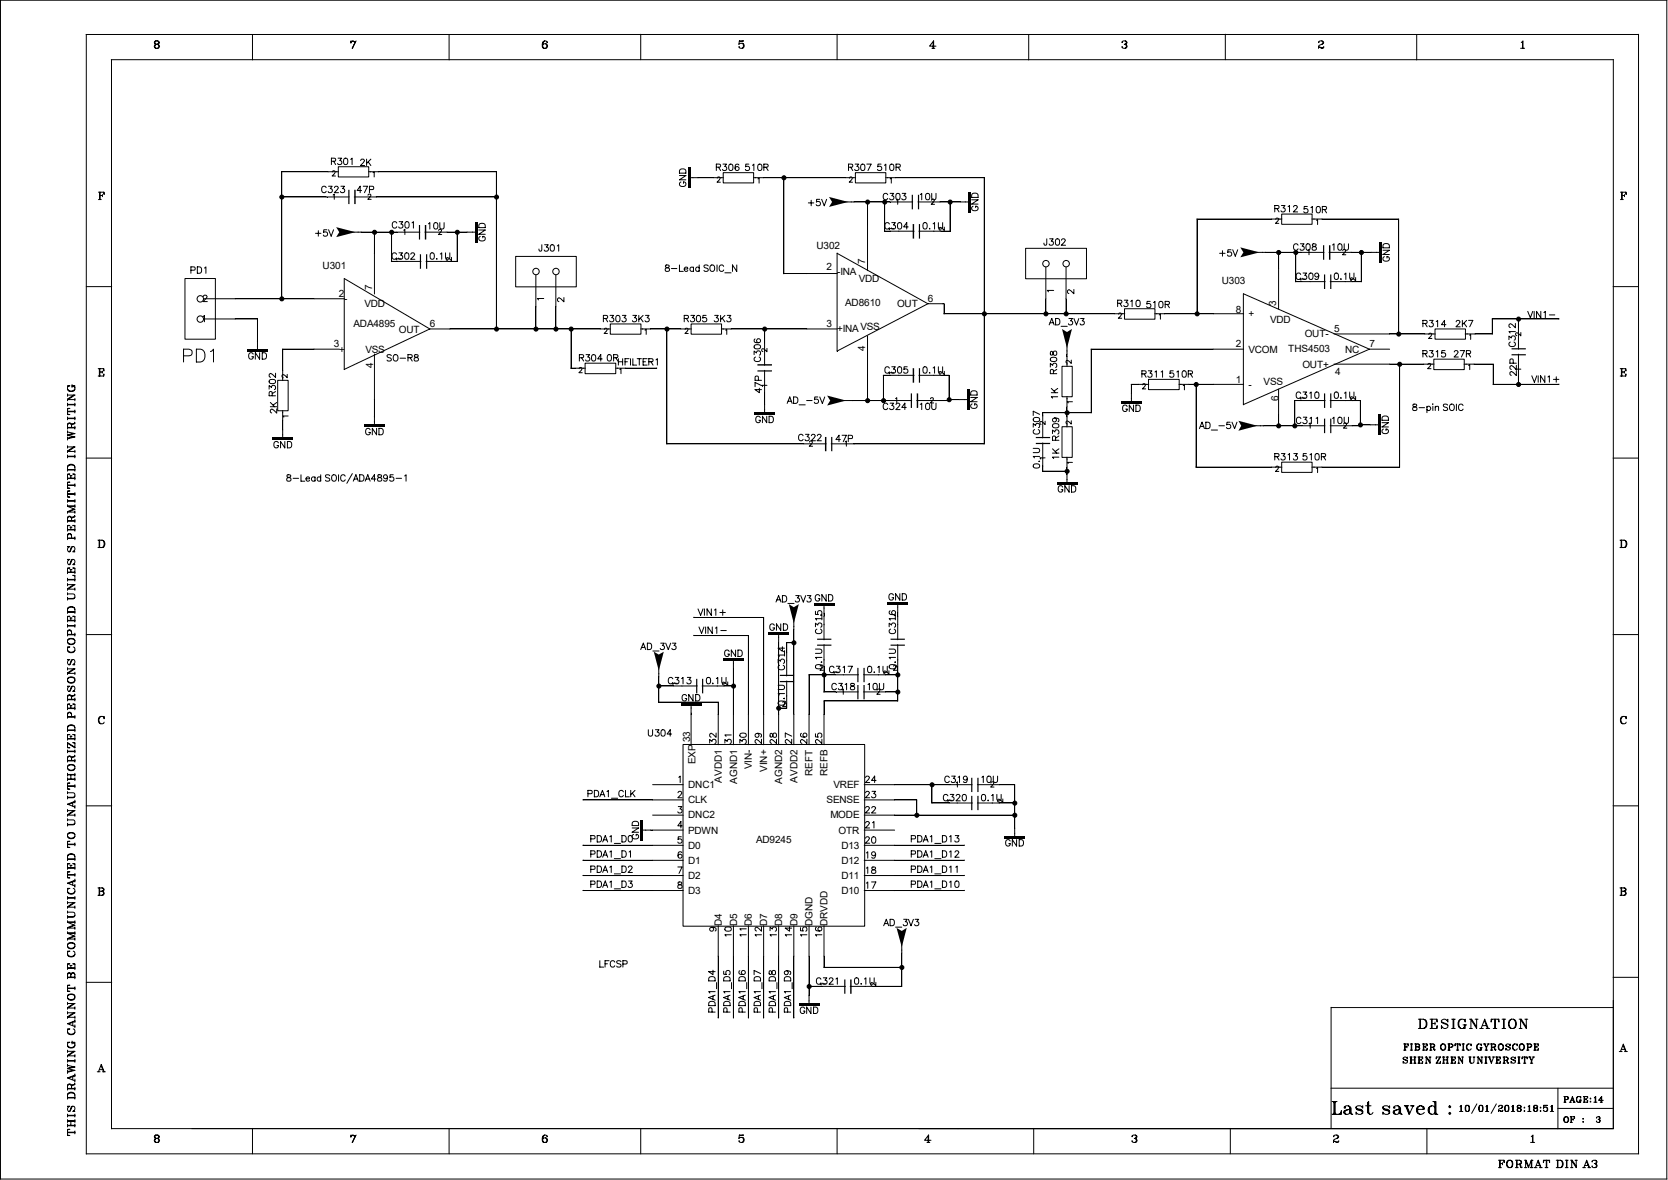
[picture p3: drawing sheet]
<svg xmlns="http://www.w3.org/2000/svg" width="297mm" height="210mm" viewBox="0 0 297 210" stroke-linecap="round" stroke-linejoin="round" font-family="sans-serif">
<defs><g id="words">
<g font-size="1.8">
<text x="57.4" y="47.9">U301</text>
<text x="145.4" y="44.4">U302</text>
<text x="154.1" y="46.9" transform="rotate(-90 154.1 46.9)">7</text>
<text x="60.3" y="52.8">2</text>
<text x="61.3" y="53.8">-</text>
<text x="66.3" y="51.6" transform="rotate(-90 66.3 51.6)">7</text>
<text x="147.2" y="48.1">2</text>
<text x="149.1" y="48.9">-INA</text>
<text x="152.9" y="50.2">VDD</text>
<text x="165.2" y="53.7">6</text>
<text x="217.6" y="50.5">U303</text>
<text x="62.9" y="58.2">ADA4895</text>
<text x="64.9" y="54.7">VDD</text>
<text x="71" y="59.2">OUT</text>
<text x="76.5" y="58.2">6</text>
<text x="147.2" y="58.2">3</text>
<text x="149.1" y="59">+INAVSS</text>
<text x="150.5" y="54.4">AD8610</text>
<text x="159.7" y="54.7">OUT</text>
<text x="220" y="55.7">8</text>
<text x="222.3" y="56.4">+</text>
<text x="226.1" y="57.4">VDD</text>
<text x="227.2" y="54.4" transform="rotate(-90 227.2 54.4)">3</text>
<text x="237.6" y="59.1">5</text>
<text x="59.4" y="61.8">3</text>
<text x="60.4" y="62.7">+</text>
<text x="65.1" y="62.7">VSS</text>
<text x="66.5" y="65.4" transform="rotate(-90 66.5 65.4)">4</text>
<text x="154.1" y="62.4" transform="rotate(-90 154.1 62.4)">4</text>
<text x="220" y="61.8">2</text>
<text x="222.3" y="62.7">VCOM</text>
<text x="229.4" y="62.7">THS4503</text>
<text x="231.9" y="65.4">OUT+</text>
<text x="232.3" y="60">OUT-</text>
<text x="239.5" y="62.7">NC</text>
<text x="243.8" y="61.8">7</text>
<text x="220" y="68.2">1</text>
<text x="222.3" y="69">-</text>
<text x="225" y="68.5">VSS</text>
<text x="227.6" y="71.4" transform="rotate(-90 227.6 71.4)">6</text>
<text x="237.7" y="66.8">4</text>
<text x="122.9" y="132.1" transform="rotate(-90 122.9 132.1)">33</text>
<text x="123.9" y="136.1" transform="rotate(-90 123.9 136.1)">EXP</text>
<text x="133.9" y="136.9" transform="rotate(-90 133.9 136.9)">VIN-</text>
<text x="136.6" y="137.4" transform="rotate(-90 136.6 137.4)">VIN+</text>
<text x="122.5" y="140.3">DNC1</text>
<text x="122.5" y="143">CLK</text>
<text x="128.5" y="139.3" transform="rotate(-90 128.5 139.3)">AVDD1</text>
<text x="131.2" y="139.5" transform="rotate(-90 131.2 139.5)">AGND1</text>
<text x="139.3" y="139.5" transform="rotate(-90 139.3 139.5)">AGND2</text>
<text x="142" y="139.3" transform="rotate(-90 142 139.3)">AVDD2</text>
<text x="144.7" y="138" transform="rotate(-90 144.7 138)">REFT</text>
<text x="147.2" y="143">SENSE</text>
<text x="147.4" y="138.1" transform="rotate(-90 147.4 138.1)">REFB</text>
<text x="148.4" y="140.3">VREF</text>
<text x="122.5" y="145.7">DNC2</text>
<text x="122.5" y="148.4">PDWN</text>
<text x="147.9" y="145.7">MODE</text>
<text x="149.3" y="148.4">OTR</text>
<text x="122.5" y="151">D0</text>
<text x="122.5" y="153.7">D1</text>
<text x="134.6" y="150.1">AD9245</text>
<text x="149.8" y="153.7">D12</text>
<text x="149.8" y="151">D13</text>
<text x="122.5" y="156.4">D2</text>
<text x="122.5" y="159.1">D3</text>
<text x="149.8" y="159.1">D10</text>
<text x="149.8" y="156.4">D11</text>
<text x="128.5" y="164.8" transform="rotate(-90 128.5 164.8)">D4</text>
<text x="131.2" y="164.8" transform="rotate(-90 131.2 164.8)">D5</text>
<text x="133.9" y="164.8" transform="rotate(-90 133.9 164.8)">D6</text>
<text x="136.6" y="164.8" transform="rotate(-90 136.6 164.8)">D7</text>
<text x="139.3" y="164.8" transform="rotate(-90 139.3 164.8)">D8</text>
<text x="142" y="164.8" transform="rotate(-90 142 164.8)">D9</text>
<text x="144.7" y="164.8" transform="rotate(-90 144.7 164.8)">DGND</text>
<text x="147.4" y="164.8" transform="rotate(-90 147.4 164.8)">DRVDD</text>
</g>
</g></defs>
<path d="M.1 0h296.7v209.9h-296.7z" fill="none" stroke="#fff" stroke-width=".18"/>
<g fill="none" stroke="#000" stroke-width=".18">
<path d="M0 0h296.8M.1 0v209.9M15.3 6.1h276.5M15.4 6.1v199.3M19.8 10.6h267.5M19.9 10.6v190.3M27.6 7.4a.56 .56 0 0 1 .8 .2 .5 .5 0 0 1-.5 .3 .5 .5 0 0 1-.4-.3zM27.8 7.9l-.2 .3 .2 .4M27.8 7.9l-.2 .1-.1 .3a.51 .51 0 0 0 .8 .2l.1-.3-.3-.3M27.8 7.3l-.2 .3 .2 .3M28.1 7.9a.41 .41 0 0 1 0 .7M28.1 7.3l.2 .3-.2 .3"/>
<path d="M45 6.1v4.6M62.5 7.3v.4M63.2 7.5l-.3-.2h-.2l-.2 .2 .2-.1 .6 .1-.6 1.1M63.4 7.3l-.6 1.3M80 6.1v4.6M97 7.3a.88 .88 0 0 0-.1 1.3M97.2 7.8a.47 .47 0 0 1 0 .8M97.4 7.5h.1a.52 .52 0 0 0-.9 0v.8a.51 .51 0 0 0 .8 .2l.1-.2-.1-.4-.5-.1-.3 .2M114.1 6.1v4.5M131.7 7.4l.7-.1h-.7l-.1 .6a.51 .51 0 0 1 .7-.1 .51 .51 0 0 1 .1 .7 .51 .51 0 0 1-.8-.2l.1 .1M132.2 7.7a.54 .54 0 0 1 0 .9M149.1 6.1v4.5"/>
<path d="M165.9 8.6h.6M166.2 7.5v1.1M166.7 8.2h-1.2l.7-.9v1.3M183.2 6.1v4.6M199.9 7.5h-.1a.54 .54 0 0 1 .9 .1l-.3 .3M200.2 7.9a.44 .44 0 0 1 .5 .4 .54 .54 0 0 1-.9 .1h.1M200.4 7.9a.41 .41 0 0 1 0 .7M200.4 7.3l.2 .3-.2 .3M218.2 6.1v4.5M234.9 7.5h-.1a.54 .54 0 0 1 .9 .1l-.1 .2-.7 .3-.1 .5M235.4 7.3l.2 .3-.2 .3M235.7 8.3l-.1 .3h-.3l-.3-.2"/>
<path d="M235.7 8.4l-.1 .1-.7-.1-.1 .1M252.3 6.1v4.6M270.8 8.6h.7M270.9 7.6l.3-.3v1.3M271.1 7.4v1.2M287.3 10.6v190.3M291.8 6.1v199.3M296.8 0v209.8M17.5 34.2h1v.4v-.4M17.5 35.5h.5M17.7 34.2v1.3M17.8 34.8h.4"/>
<path d="M17.8 34.2v1.3M18.2 34.6v.4M50.1 35.1h12.1M50.1 30.6h10.2M50.2 30.6v22.6M58.1 33.4a.42 .42 0 0 0-.5-.3 .42 .42 0 0 0-.3 .5v.3a.42 .42 0 0 0 .3 .4 .42 .42 0 0 0 .5-.3M58.5 33.1h.6l-.3 .5a.39 .39 0 0 1 .3 .6 .39 .39 0 0 1-.7-.1M59 28.7h.7v-.5h-.7v1.1M59.2 30.6l.2-.2 .3 .2-.1 .3-.5 .4h.6M59.3 34.7l.2-.2v1M59.4 28.7l.4 .6M59.6 33.4l.1-.2 .3-.1 .2 .4-.7 .8h.8"/>
<path d="M60.2 28.2h.6l-.3 .4a.39 .39 0 0 1 .3 .6 .39 .39 0 0 1-.7-.1M60.2 29.7h5.5v1.8h-5.5zM60.7 33.1h.6l-.3 .5a.39 .39 0 0 1 .3 .6 .39 .39 0 0 1-.7-.1M61.3 28.2h.2a.6 .6 0 0 1 .4 .5 .6 .6 0 0 1-.4 .6l-.3-.2v-.7zM62.4 28.4l.3-.2v1.1M63.1 35.1h25.3M64.2 28.6l.1-.2 .3-.1 .3 .4-.7 .8h.7M64.4 33.9h-.8l.5-.8v1.2M64.7 33.1h.7l-.5 1.2M65.3 28.3v1.2M65.5 34.8l.2-.3 .3 .2-.1 .4-.4 .4h.6M65.6 28.8l.4 .7"/>
<path d="M65.6 30.6h22.8v28M65.8 33.7h.7v-.5l-.7-.1v1.2M66 28.3l-.7 .8M66.4 30.7l.2-.1v.9M70.7 39.7a.42 .42 0 0 0-.5-.2 .42 .42 0 0 0-.4 .4v.3a.42 .42 0 0 0 .4 .4 .42 .42 0 0 0 .5-.3M71.1 39.5h.6l-.3 .4a.39 .39 0 0 1 .3 .6 .39 .39 0 0 1-.7-.1M72.3 39.5h.1a.6 .6 0 0 1 .5 .5 .6 .6 0 0 1-.5 .6l-.3-.2v-.7zM73.4 39.7l.2-.2v1.1M76.3 39.8l.2-.2v1.2M77.4 39.7l.2-.1a.6 .6 0 0 1 .4 .6 .6 .6 0 0 1-.4 .6l-.3-.2v-.8zM78.3 39.6l.1 1 .3 .2 .3-.2 .1-1M85.4 39.8h.8l.2 .3v.4h-1.1v-.4z"/>
<path d="M121 31.2h1.1l-1.1 .8h1.1M121.2 30.1h.8l.1 .3v.4h-1.1v-.4zM121.2 32.4a.42 .42 0 0 0-.2 .5 .42 .42 0 0 0 .4 .3h.3a.4 .4 0 0 0 .4-.4 .4 .4 0 0 0-.4-.4v.2M122.6 31.6h6.2M127.6 29.8l.6-.1v-.4l-.6-.1v1.2M127.7 31.7l.2-.2 .3 .2-.1 .3-.4 .4h.6M127.9 29.8l.4 .6M128.7 29.2h.7l-.4 .4a.39 .39 0 0 1 .3 .7 .39 .39 0 0 1-.6-.2M128.8 30.7h5.4v1.9h-5.4zM129.9 29.3l.2-.1a.6 .6 0 0 1 .4 .6 .6 .6 0 0 1-.4 .6l-.3-.3v-.7zM131.6 29.4l-.3-.2a.61 .61 0 0 0-.4 .6 .61 .61 0 0 0 .4 .6 .36 .36 0 0 0 .3-.4 .36 .36 0 0 0-.3-.4 .36 .36 0 0 0-.4 .4M133.3 29.2h-.5v.5a.4 .4 0 0 1 .6 0 .4 .4 0 0 1-.1 .6 .4 .4 0 0 1-.6-.2"/>
<path d="M134 29.4l.2-.2v1.2M134.2 31.6h18.2M135 31.8l.2-.1v.9M135.1 29.3l.2-.1a.6 .6 0 0 1 .4 .6 .6 .6 0 0 1-.4 .6l-.3-.3v-.7zM136 29.8l.7-.1v-.4l-.7-.1v1.2M136.4 29.8l.4 .6M139.6 31.6v17.1M143.9 36.1h1M144.4 35.6v1M146 35.5h-.6v.5a.4 .4 0 0 1 .6 0 .4 .4 0 0 1-.1 .6 .4 .4 0 0 1-.6-.2M146.3 35.5l.5 1.1 .4-1.1M149.9 35.9h12.6"/>
<path d="M151.1 29.8l.7-.1v-.4l-.7-.1v1.2M151.3 31.7l.1-.2 .4 .2-.2 .3-.4 .4h.6M151.5 29.8l.3 .6M152.3 29.2h.6l-.3 .4a.39 .39 0 0 1 .3 .7 .39 .39 0 0 1-.7-.2M152.3 30.7h5.4v1.9h-5.4zM153.4 29.3l.2-.1a.6 .6 0 0 1 .4 .6 .6 .6 0 0 1-.4 .6l-.3-.3v-.7zM154.3 29.2h.8l-.5 1.2M154.5 35.9v12.3M156.9 29.2h-.6v.5a.4 .4 0 0 1 .6 0 .4 .4 0 0 1-.1 .6 .4 .4 0 0 1-.5-.2M157.5 29.4l.2-.2v1.2M157.5 35.9v5.3M157.7 31.6h17.6v47.4h-27.3"/>
<path d="M158.1 34.7a.42 .42 0 0 0-.5-.3 .42 .42 0 0 0-.3 .4v.3a.42 .42 0 0 0 .3 .5 .42 .42 0 0 0 .5-.3M158.4 39.9a.42 .42 0 0 0-.5-.3 .42 .42 0 0 0-.3 .4v.3a.42 .42 0 0 0 .3 .5 .42 .42 0 0 0 .5-.3M158.5 34.4h.6l-.3 .4a.39 .39 0 0 1 .3 .7 .39 .39 0 0 1-.7-.2M158.5 31.8l.2-.1v.9M158.6 29.3l.1-.1a.6 .6 0 0 1 .5 .6 .6 .6 0 0 1-.5 .6l-.2-.3v-.7zM158.8 39.6h.6l-.3 .4a.39 .39 0 0 1 .3 .7 .39 .39 0 0 1-.7-.1M159.6 29.8l.6-.1v-.4l-.6-.1v1.2M159.6 35.6l.3-.2v1M159.7 34.5l.2-.1a.6 .6 0 0 1 .4 .6 .6 .6 0 0 1-.4 .6l-.3-.3v-.7zM159.9 29.8l.4 .6M160 39.7l.1-.1a.6 .6 0 0 1 .5 .6 .6 .6 0 0 1-.5 .6l-.2-.2v-.8zM160.7 34.4h.6l-.3 .4a.39 .39 0 0 1 .2 .7 .39 .39 0 0 1-.6-.2"/>
<path d="M163.4 35.9h9.2M163.9 34.6l.2-.2v1.2M164.5 39.7l.2-.1a.6 .6 0 0 1 .4 .6 .6 .6 0 0 1-.4 .6l-.3-.2v-.8zM165 34.5l.1-.1a.6 .6 0 0 1 .5 .6 .6 .6 0 0 1-.5 .6l-.3-.3v-.7zM165.9 35.6l.1-.2 .4 .2-.2 .3-.4 .5h.6M165.9 34.4v1l.3 .2 .4-.2 .1-1M166.2 39.8l.2-.2v1.2M167.1 39.6v1l.3 .2 .4-.2 .1-1M169.2 35.9v5.3M173 35.6h1.2l-1.2 .7h1.2M173.2 34.5h.8l.2 .3v.3h-1.2v-.3zM173.3 36.7a.42 .42 0 0 0-.3 .5 .42 .42 0 0 0 .4 .3h.3a.4 .4 0 0 0 .5-.4 .4 .4 0 0 0-.5-.4v.3"/>
<path d="M213.1 39h15.2M213.1 39v16.9M227 37.1h.7v-.5h-.7v1.1M227.2 39l.1-.2 .4 .2-.2 .3-.4 .5h.6M227.4 37.1l.4 .6M228.2 36.6h.6l-.3 .4a.39 .39 0 0 1 .3 .6 .39 .39 0 0 1-.7-.1M228.2 38.1h5.4v1.8h-5.4zM229.4 36.8l.2-.2v1.1M230.3 36.8l.2-.2h.3l.2 .3-.7 .8h.8M232.8 36.7h-.6v.6a.4 .4 0 0 1 .6-.1 .4 .4 0 0 1-.1 .6 .4 .4 0 0 1-.5-.1M233.4 37l.3-.3v1.2M233.6 39h15.4v20.5"/>
<path d="M234.4 39.2l.2-.2v1M234.5 36.8l.2-.1a.6 .6 0 0 1 .4 .6 .6 .6 0 0 1-.4 .6l-.3-.2v-.7zM235.5 37.3h.6v-.5l-.6-.1v1.2M235.8 37.3l.4 .6M288.5 34.2h1.1v.4l-.1-.4M288.5 35.5h.6M288.8 34.2v1.3M288.8 34.8h.5M289.3 34.6v.4M15.4 51h4.5M32.9 49.6h5.5v10.8h-5.5zM34 48.1l.7-.1v-.5h-.7v1.1"/>
<path d="M35.1 47.5h.4a.61 .61 0 0 1 .4 .6 .61 .61 0 0 1-.4 .5h-.4zM36.2 56.3l.2-.2v1.2M36.2 52.8l.1-.2 .3-.1 .3 .4-.7 .8h.7M36.3 53.2h25M36.3 56.8h9.5v5.6M36.4 47.7l.3-.2v1.1M56.2 41.5h.9M56.7 41.1v.9M58.2 40.9h-.5l-.1 .5a.4 .4 0 0 1 .6 0 .4 .4 0 0 1 0 .6 .4 .4 0 0 1-.6-.2M58.5 40.9l.5 1.1 .4-1.1M62.1 41.3h12.7M66.7 41.3v11"/>
<path d="M69.7 46.5h5.3M69.7 41.3v5.3M70.6 45.3a.42 .42 0 0 0-.5-.3 .42 .42 0 0 0-.3 .4v.3a.42 .42 0 0 0 .3 .4 .42 .42 0 0 0 .5-.2M71 45h.7l-.4 .4a.39 .39 0 0 1 .3 .6 .39 .39 0 0 1-.6-.1M71.4 46.1h-.9l.2 .2M71.9 41l.2-.2v.9M72.2 45h.2a.6 .6 0 0 1 .4 .6 .6 .6 0 0 1-.4 .5l-.3-.2v-.7zM73.2 45.3l.1-.3h.3l.2 .3-.7 .8h.8M75.6 41.3h9.3M75.9 46.5h5.5M76.5 58.5h32.2M76.8 45h.1a.6 .6 0 0 1 .4 .6 .6 .6 0 0 1-.4 .5l-.3-.2v-.7z"/>
<path d="M77.8 46v.1zM78.1 41l.2-.2 .3 .2-.1 .3-.4 .4h.6M78.4 45.2l.3-.2v1.1M79.3 45l.1 1 .3 .1 .4-.1v-1M80.4 45.8v.6l-.4-.4-.4-.2-.1 .4 .2 .2M81.4 41.3v5.3M85.3 40.9h1.1l-1.1 .8h1.1M85.5 42.1a.42 .42 0 0 0-.2 .5 .42 .42 0 0 0 .4 .3h.3a.4 .4 0 0 0 .4-.4 .4 .4 0 0 0-.4-.4v.2M91.8 45.6h10.8v5.5h-10.8zM95.4 49v9.6M96.5 43.6v.8a.27 .27 0 0 1-.4 .3 .27 .27 0 0 1-.1-.4M96.8 53.1h-1.1l.2 .3"/>
<path d="M97 43.6h.6l-.3 .4a.39 .39 0 0 1 .3 .6 .39 .39 0 0 1-.7-.1M98.1 43.6h.2a.6 .6 0 0 1 .4 .5 .6 .6 0 0 1-.4 .6l-.3-.2v-.7zM99 49v9.6M99.2 43.8l.3-.2v1.1M100.4 53v.7l-.8-.7-.3 .3v.3l.2 .1M101.7 58.5v7.1M107.4 56.7l.7-.1v-.4l-.7-.1v1.2M107.6 58.6l.2-.2 .3 .2-.1 .3-.4 .5h.6M107.8 56.7l.4 .6M108.6 56.1h.7l-.4 .5a.39 .39 0 0 1 .3 .6 .39 .39 0 0 1-.7-.1M108.7 57.7h5.4v1.8h-5.4zM109.8 56.2l.2-.1a.6 .6 0 0 1 .4 .6 .6 .6 0 0 1-.4 .6l-.3-.2v-.8z"/>
<path d="M110.8 56.1h.7l-.4 .5a.39 .39 0 0 1 .3 .6 .39 .39 0 0 1-.7-.1M112.7 56.1h.6l-.3 .5a.39 .39 0 0 1 .3 .6 .39 .39 0 0 1-.7-.1M113.7 56.1v1.2M114 56.6l.5 .7M114.1 58.5h9M114.5 56.1l-.8 .8M114.9 58.8l.2-.2v.9M114.9 56.1h.7l-.4 .5a.39 .39 0 0 1 .3 .6 .39 .39 0 0 1-.6-.1M118.5 47.2v.3l.4 .2a.32 .32 0 0 1 .3 .3 .32 .32 0 0 1-.3 .3h-.4l-.1-.2a.58 .58 0 0 1 .7-.6v-.3zM118.7 58.5v20.5h28.4M119.5 47.8h1M121 47.2v1.1h.7"/>
<path d="M121.8 56.7l.7-.1v-.4l-.7-.1v1.2M121.8 47.9h.7v-.1a.35 .35 0 0 0-.6-.1 .35 .35 0 0 0 0 .5 .35 .35 0 0 0 .6-.1M122 58.6l.2-.2 .3 .2-.1 .3-.4 .5h.6M122.2 56.7l.4 .6M123 56.1h.7l-.4 .5a.39 .39 0 0 1 .3 .6 .39 .39 0 0 1-.7-.1M123.1 57.7h5.4v1.8h-5.4zM123.5 47.7a.35 .35 0 0 0-.5 0 .35 .35 0 0 0 0 .5 .35 .35 0 0 0 .5-.1M123.5 47.5v.8M124.2 56.2l.1-.1a.6 .6 0 0 1 .5 .6 .6 .6 0 0 1-.5 .6l-.3-.2v-.8zM124.5 47.7a.35 .35 0 0 0-.5 0 .35 .35 0 0 0 0 .5 .35 .35 0 0 0 .5-.1M124.5 47.2v1.1M125.7 56.1h-.5l-.1 .5a.4 .4 0 0 1 .6 0 .4 .4 0 0 1 0 .6 .4 .4 0 0 1-.6-.1"/>
<path d="M126.1 47.3l-.3-.1h-.4v.3l.6 .3 .1 .3-.3 .2h-.4l-.1-.2M126.5 47.3l.2-.1a.56 .56 0 0 1 .6 .6 .56 .56 0 0 1-.7 .5l-.2-.4zM127.3 56.1h.6l-.3 .5a.39 .39 0 0 1 .2 .6 .39 .39 0 0 1-.6-.1M127.7 47.2v1.1M128.3 56.1v1.2M128.4 58.5h20.7M128.6 56.6l.5 .7M128.9 47.4a.42 .42 0 0 0-.5-.2 .42 .42 0 0 0-.3 .4v.3a.42 .42 0 0 0 .3 .4 .42 .42 0 0 0 .5-.3M129.1 56.1l-.8 .8M129.1 48.6h1.1M129.2 58.8l.2-.2v.9M129.5 56.1h.6l-.3 .5a.39 .39 0 0 1 .3 .6 .39 .39 0 0 1-.7-.1"/>
<path d="M131.2 47.2v1.1l-.8-1.1v1.1M136.1 58.5v6.5M139.5 48.7h9.6M149.1 45v17.5l16.1-8.4-16.1-9M154.5 59.8v11.5M157.5 41.1h5.3M159.2 40.7h-1l.2 .2M161.7 40.4h-.8l.6-.8v1.2M163.6 41.1h5.6M165.2 54.1h2.9v1.8M165.5 40.6v.2zM168.1 55.8h32.2"/>
<path d="M168.1 40.4v.6l-.4-.4-.3-.1-.2 .3 .2 .2M182.6 44.2h10.9v5.4h-10.9zM186.2 47.5v8.4M186.4 42.5v.9a.27 .27 0 0 1-.3 .2 .27 .27 0 0 1-.2-.3M186.8 57.8l.5-1.1 .4 1.1M186.9 42.5h.6l-.3 .4a.39 .39 0 0 1 .3 .6 .39 .39 0 0 1-.7-.1M187 57.4h.5M187.6 51.7h-1.1l.2 .2M188 56.7h.3a.61 .61 0 0 1 .4 .6 .61 .61 0 0 1-.4 .5h-.3zM188.1 42.5h.2a.6 .6 0 0 1 .4 .6 .6 .6 0 0 1-.4 .5l-.3-.2v-.7zM188.9 58.1h1.1M189 42.8l.1-.3h.3l.3 .3-.7 .8h.7"/>
<path d="M189.8 47.5v8.4M190.3 56.7h.7l-.4 .4a.39 .39 0 0 1 .3 .6 .39 .39 0 0 1-.7-.1M191.2 56.7l.5 1.1 .4-1.1M191.2 51.5v.8l-.8-.7-.3 .2v.3l.2 .1M192.4 56.7h.6l-.3 .4a.39 .39 0 0 1 .3 .6 .39 .39 0 0 1-.7-.1M199 54l.7-.1v-.4l-.7-.1v1.2M199.2 55.9l.1-.2 .4 .2-.1 .3-.5 .4h.6M199.4 54l.4 .6M200.2 53.4h.6l-.3 .4a.39 .39 0 0 1 .3 .7 .39 .39 0 0 1-.7-.1M200.2 54.9h5.5v1.9h-5.5zM201.3 53.6l.3-.2v1.2M202.4 53.5l.2-.1a.6 .6 0 0 1 .4 .6 .6 .6 0 0 1-.4 .6l-.3-.2v-.8z"/>
<path d="M204.8 53.6h-.5l-.1 .5a.4 .4 0 0 1 .6 0 .4 .4 0 0 1 0 .6 .4 .4 0 0 1-.6-.1M205.4 53.8l.3-.2v1.2M205.6 55.8h15.8M206.4 56l.2-.1v.9M206.5 53.7l.2-.1a.6 .6 0 0 1 .4 .6 .6 .6 0 0 1-.4 .6l-.3-.2v-.8zM207.5 54.2l.7-.1v-.4l-.7-.1v1.2M207.9 54.2l.3 .6M217.2 45.1h.9M217.7 44.6v1M219.2 44.4h-.5l-.1 .6a.4 .4 0 0 1 .6-.1 .4 .4 0 0 1 0 .6 .4 .4 0 0 1-.6-.1M219.5 44.4l.5 1.2 .4-1.2M223.1 44.9h12.7"/>
<path d="M227.7 44.9v10.1M230.7 50.1h5.3M230.7 44.9v5.3M231.1 43.6a.42 .42 0 0 0-.4-.2 .42 .42 0 0 0-.4 .4v.3a.42 .42 0 0 0 .4 .4 .42 .42 0 0 0 .4-.2M231.6 43.4h.6l-.3 .4a.39 .39 0 0 1 .3 .6 .39 .39 0 0 1-.7-.1M231.6 48.9a.42 .42 0 0 0-.5-.3 .42 .42 0 0 0-.3 .4v.3a.42 .42 0 0 0 .3 .4 .42 .42 0 0 0 .5-.2M232 48.6h.7l-.4 .4a.39 .39 0 0 1 .3 .6 .39 .39 0 0 1-.7-.1M232.4 49.7h-.9l.1 .2M232.7 43.4h.2a.6 .6 0 0 1 .4 .6 .6 .6 0 0 1-.4 .5l-.3-.2v-.7zM232.9 44.6l.2-.2v.9M233.2 48.6h.2a.6 .6 0 0 1 .4 .6 .6 .6 0 0 1-.4 .5l-.3-.2v-.7zM233.7 43.4v.4l.4 .1a.32 .32 0 0 1 .3 .3 .32 .32 0 0 1-.3 .3h-.4l-.1-.2a.58 .58 0 0 1 .7-.5v-.4z"/>
<path d="M234.8 49a.37 .37 0 0 1-.4 .3 .37 .37 0 0 1-.3-.5 .37 .37 0 0 1 .6-.2 .59 .59 0 0 1 .2 .8 .59 .59 0 0 1-.7 .3l-.1-.1M236.6 44.9h9.3M236.9 50.1h5.5M237.3 43.6l.2-.2v1.1M237.5 59.4h18.1M237.7 48.6h.2a.6 .6 0 0 1 .4 .6 .6 .6 0 0 1-.4 .5l-.3-.2v-.7zM238.4 43.4h.1a.6 .6 0 0 1 .5 .6 .6 .6 0 0 1-.5 .5l-.2-.2v-.7zM238.8 49.6v.1zM239.1 44.6l.2-.2 .3 .2-.1 .3-.4 .4h.5M239.4 43.4v1l.3 .1 .4-.1v-1M239.4 48.8l.2-.2v1.1M240.3 48.6l.1 1 .3 .1 .3-.1 .1-1"/>
<path d="M241.4 49.4v.6l-.4-.4-.4-.2-.1 .4 .2 .2M242.4 44.9v5.3M246.3 44.5h1.1l-1.1 .8h1.1M246.4 43.4h.8l.2 .3v.4h-1.1v-.4zM246.5 45.7a.42 .42 0 0 0-.2 .5 .42 .42 0 0 0 .4 .3h.3a.4 .4 0 0 0 .4-.4 .4 .4 0 0 0-.4-.4v.2M253.4 57.6l.6-.1v-.4l-.6-.1v1.2M253.7 57.6l.4 .6M254.4 59.5l.2-.2 .3 .2-.1 .3-.4 .4h.6M254.6 57h.6l-.4 .4a.39 .39 0 0 1 .3 .7 .39 .39 0 0 1-.6-.1M255.5 58.5h5.4v1.9h-5.4zM255.7 57.2l.3-.2v1.2M257.5 57.8h-.8l.5-.8v1.2"/>
<path d="M259.3 57.3l.1-.2 .3-.1 .3 .4-.8 .8h.8M260.4 57v1.2M260.7 57.5l.5 .7M260.9 59.4h4.8M261.2 57l-.8 .8M261.5 57h.8l-.6 1.2M261.7 59.6l.2-.1v.9M265.7 56.8v2.7M269.8 57.6v.7l-.8-.7-.3 .3v.3l.2 .1M269.8 59h-1.1l.2 .3M270.4 56.8v5.3M270.8 59.2v.6l-.4-.4-.4-.2-.1 .4 .2 .1"/>
<path d="M272 55.4l.5 1.2 .4-1.2M273.2 55.4v1.2M274.4 55.4v1.2l-.8-1.2v1.2M274.9 55.6l.3-.2v1.2M275.9 56h1M277.6 56.7l-11.9 .1M287.2 51h4.6M12 76.7v.4M12 77.8v.5M12 76.9l1.3 .3-1.3 .3 1.3 .3-1.3 .3M12 75.6l.1-.2h.2h.3l.1 .2M12 76.1h1.3"/>
<path d="M12 76.2h1.3M12 69.3a.79 .79 0 0 0 1.3 0M12 72.8l.4-.1h-.4v1.1h.4l-.4-.1M12 72.1h1.3M12 71.1h1.3M12 70.3h1.3l-1.1 .7M12 70.1v.4M12 71.8v.5M12 74.2v.5M12 79.3v.5M12 79.5h1.3l-1.1 .8M12 74.4h1.3"/>
<path d="M12 74.5h1.3M12 73.2h1.3M12 73.3h1.3M12 72h1.3M12.1 68.7h-.1h.4h-.3a.65 .65 0 0 0 .6 1 .65 .65 0 0 0 .6-1M12.7 76.1l-.1-.7h-.5l-.1 1M12.8 68.5v.5M12.8 68.7h.5M13 77.2l-1 .2M13 77.8l-1 .2M13 68.7l.3 .3M13.1 70.3l-1.1 .7v.3"/>
<path d="M13.1 79.5l-1.1 .8v.3M13.3 75.1v.3l-.6 .2M13.3 75.3l-.5 .1-.1 .2M13.3 75.9v.5M13.3 70.9v.4M13.3 71.8v.5M13.3 73v.5M13.3 74.2v.5M17.5 66.9h1v-.4l-.1 .4M17.5 65.6h1v.4l-.1-.4M17.7 65.6v1.3M17.8 66.2h.4"/>
<path d="M17.8 65.6v1.3M18.2 66v.4M32.7 63.3l1.3-.1a.61 .61 0 0 0 .2-.6 .61 .61 0 0 0-.5-.5h-1v2.3M35 62.1h.7a1.22 1.22 0 0 1 .8 1.2 1.22 1.22 0 0 1-.8 1.1h-.7zM37.5 62.6l.5-.5v2.3M45.1 63a.42 .42 0 0 0-.5-.2 .42 .42 0 0 0-.3 .4v.3a.4 .4 0 0 0 .4 .4 .4 .4 0 0 0 .4-.4h-.3M46.2 62.8v1.1l-.7-1.1v1.1M46.7 62.8h.4a.61 .61 0 0 1 .4 .6 .61 .61 0 0 1-.4 .5h-.4zM47.9 69.3v-.7l.4 .4a.39 .39 0 0 1 .7-.3 .39 .39 0 0 1-.1 .6M48 67.7l.1-.1h.8l.2 .3a.6 .6 0 0 1-.6 .4 .6 .6 0 0 1-.6-.4zM48.1 72.4h1.2M48.1 71.6l.8 .8"/>
<path d="M48.5 70.4l-.1-.6h-.4l-.1 .6h1.2M49.1 69.7l-.6 .4M49.1 66.4v.8l-.8-.7-.4 .2 .1 .3 .2 .1M49.3 72.8v.7l-.8-.7-.4 .3 .1 .3 .2 .1M49.3 71.6l-.7 .5M49.4 67.7h1.9v5.4h-1.9zM49.6 78.8a.42 .42 0 0 0-.5-.2 .42 .42 0 0 0-.3 .4v.3a.4 .4 0 0 0 .4 .4 .4 .4 0 0 0 .4-.4h-.3M50.3 62.1h10.2M50.3 62.1v5.6M50.3 73.1v5M50.7 78.6v1.1l-.7-1.1v1.1M51.1 66.6v.6l-.4-.4-.3-.1-.2 .3 .2 .2"/>
<path d="M51.2 78.6h.4a.61 .61 0 0 1 .4 .5 .61 .61 0 0 1-.4 .6h-.4zM51.3 74h-.9l.1 .3M61.3 65.7l15.2-7.2-15.2-8.9v16.2M65.9 76.5a.42 .42 0 0 0-.5-.3 .42 .42 0 0 0-.3 .5v.3a.4 .4 0 0 0 .4 .4 .4 .4 0 0 0 .4-.4h-.2M66.7 63v12.8M67.1 76.2v1.2l-.8-1.2v1.2M67.5 76.2h.4a.61 .61 0 0 1 .4 .6 .61 .61 0 0 1-.4 .6h-.4zM69.7 63.3l-.3-.2-.4 .1v.3l.6 .3 .1 .3-.3 .2-.4-.1-.1-.1M70.2 63.2l.2-.1a.56 .56 0 0 1 .5 .6 .56 .56 0 0 1-.7 .5l-.2-.4 .1-.4zM71.2 63.8h1M72.6 63.7l.7-.1v-.4l-.7-.1v1.2M73 63.7l.4 .6"/>
<path d="M73.8 63.2v.3l.4 .1a.32 .32 0 0 1 .3 .3 .32 .32 0 0 1-.3 .4l-.4-.1-.1-.1a.58 .58 0 0 1 .7-.6v-.3zM101.6 65.5h2.6M103.1 65.6l.2-.2 .3 .2-.1 .3-.4 .4h.6M103.2 63.7l.6-.1v-.4l-.6-.1v1.2M103.5 63.7l.4 .6M104.2 64.6h5.4v1.9h-5.4zM104.4 63.1h.6l-.4 .4a.39 .39 0 0 1 .3 .7 .39 .39 0 0 1-.6-.1M105.5 63.2l.2-.1a.6 .6 0 0 1 .4 .6 .6 .6 0 0 1-.4 .6l-.3-.2v-.8zM107.2 63.9h-.8l.6-.8v1.2M108.3 63.2l.2-.1a.6 .6 0 0 1 .4 .6 .6 .6 0 0 1-.4 .6l-.3-.2v-.8zM109.3 63.7l.6-.1v-.4l-.6-.1v1.2M109.6 63.7l.4 .6"/>
<path d="M110.1 63.8v1.2M110.1 64.4h.8M110.4 65.7l.2-.1v.9M110.9 63.8v1.2M111.3 64.4h.4M112 63.8h-.7v1.2M112.3 63.8v1.2M112.7 63.8v1.2h.7M113.5 63.8h.7M113.8 63.8v1.2M114.5 64.4h.4M115.2 63.8h-.7v1.2h.7"/>
<path d="M115.5 64.4l.7-.1v-.4l-.7-.1v1.2M115.9 64.4l.4 .6M116.8 64.1l.3-.3v1.2M116.9 65.5h-7.3M134.3 63.1v-.6l.4 .3a.39 .39 0 0 1 .6-.3 .39 .39 0 0 1-.1 .7M134.3 61.5l.2-.1h.7l.2 .3a.6 .6 0 0 1-.5 .4 .6 .6 0 0 1-.6-.4zM134.5 60.3l-.2 .3a.61 .61 0 0 0 .5 .4 .61 .61 0 0 0 .6-.4 .36 .36 0 0 0-.3-.3 .36 .36 0 0 0-.4 .3 .36 .36 0 0 0 .3 .4M134.5 63.5a.42 .42 0 0 0-.2 .5 .42 .42 0 0 0 .4 .3h.3a.42 .42 0 0 0 .4-.3 .42 .42 0 0 0-.2-.5M135 67.7v-.7h-.5v.7h1.1M135.2 69.1v.8l-.7-.6h1.1M135.4 74.3a.42 .42 0 0 0-.5-.2 .42 .42 0 0 0-.3 .4v.3a.4 .4 0 0 0 .4 .4 .4 .4 0 0 0 .4-.4h-.3M135.6 68.6l-1.1-.5v.7"/>
<path d="M136.1 65.9v7.8M136.5 74.1v1.1l-.7-1.1v1.1M136.6 68.6h-1l.2 .2M136.6 62v.6l-.5-.4-.3-.1-.2 .3 .2 .2M136.9 74.1h.4a.61 .61 0 0 1 .4 .6 .61 .61 0 0 1-.4 .5h-.4zM140.2 71.8l.4-1.1 .5 1.1M140.3 71.4h.6M141.3 70.7h.4a.61 .61 0 0 1 .4 .5 .61 .61 0 0 1-.4 .6h-.4zM142.3 72.1h1.1M143 77.6a.42 .42 0 0 0-.5-.3 .42 .42 0 0 0-.3 .4v.3a.42 .42 0 0 0 .3 .4 .42 .42 0 0 0 .5-.2M143.4 77.3h.7l-.4 .4a.39 .39 0 0 1 .3 .6 .39 .39 0 0 1-.7-.1M143.6 71.3h1"/>
<path d="M144.1 78.7l.2-.2 .4 .2-.2 .3-.4 .4h.6M144.5 77.6l.1-.3h.3l.3 .3-.8 .8h.8M145.5 77.6l.2-.3h.3l.2 .3-.7 .8h.8M145.6 70.7h-.5l-.1 .5a.4 .4 0 0 1 .6-.1 .4 .4 0 0 1 0 .6 .4 .4 0 0 1-.6-.1M146 70.7l.4 1.1 .5-1.1M149.6 71.3h12.7M149.6 78.2h-.8l.6-.7v1.1M149.9 77.5h.8l-.5 1.1M150.5 78.7l.2-.2v.9M151 78.1l.7-.1v-.5h-.7v1.1M157.3 66.8h5.5M157.3 66.8v4.5"/>
<path d="M158.1 72a.42 .42 0 0 0-.5-.2 .42 .42 0 0 0-.3 .4v.3a.42 .42 0 0 0 .3 .4 .42 .42 0 0 0 .5-.3M158.4 65.5a.42 .42 0 0 0-.5-.2 .42 .42 0 0 0-.3 .4v.3a.42 .42 0 0 0 .3 .4 .42 .42 0 0 0 .5-.2M158.5 71.8h.6l-.3 .4a.39 .39 0 0 1 .3 .6 .39 .39 0 0 1-.7-.1M158.8 65.3h.6l-.3 .4a.39 .39 0 0 1 .3 .6 .39 .39 0 0 1-.7-.1M159.2 66.3h-1l.2 .2M159.5 71l.2-.2v.9M159.6 72l.1-.2h.3l.2 .3-.7 .8h.8M160 65.3h.1a.6 .6 0 0 1 .5 .5 .6 .6 0 0 1-.5 .6l-.2-.2v-.7zM161.4 72.5h-.8l.5-.7v1.1M161.5 65.3h-.5v.5a.4 .4 0 0 1 .6 0 .4 .4 0 0 1-.1 .6 .4 .4 0 0 1-.6-.2M163.2 71.3h5.8M163.6 66.8h5.4v4.5"/>
<path d="M163.9 72l.2-.2v1.1M164.5 65.3h.2a.6 .6 0 0 1 .4 .5 .6 .6 0 0 1-.4 .6l-.3-.2v-.7zM165 71.8h.1a.6 .6 0 0 1 .5 .5 .6 .6 0 0 1-.5 .6l-.3-.2v-.7zM165.5 66.3v.1zM165.7 71l.2-.2 .3 .2-.1 .3-.4 .4h.5M165.9 71.8v.9l.3 .2 .4-.2 .1-.9M166.2 65.5l.2-.2v1.1M167.1 65.3v1l.3 .1 .4-.1 .1-1M168.1 66.1v.6l-.4-.4-.3-.2-.2 .4 .2 .1M169 71.1h3.5M172.8 70.7h1.2l-1.2 .8h1.2M173 69.6h.8l.2 .3v.4h-1.2v-.4z"/>
<path d="M173.1 71.9a.42 .42 0 0 0-.3 .5 .42 .42 0 0 0 .5 .3h.3a.4 .4 0 0 0 .4-.4 .4 .4 0 0 0-.4-.4v.2M184 79.8h1l.1 .3-.1 .4-1 .1M184 76v-.6l.4 .3a.39 .39 0 0 1 .6-.3 .39 .39 0 0 1-.1 .7M184 74.5l.2-.2h.7l.2 .3a.6 .6 0 0 1-.5 .5 .6 .6 0 0 1-.6-.5zM184.2 76.5a.42 .42 0 0 0-.2 .4 .42 .42 0 0 0 .4 .4h.3a.42 .42 0 0 0 .4-.4 .42 .42 0 0 0-.2-.4M185.1 73.7l-1.1-.5v.8M185.6 73.4h8.7M185.7 73.4v4.5M185.7 78.8v5.1M186.1 75v.6l-.4-.5-.4-.1-.1 .4 .2 .1M187 65.3v-.6l.5 .3a.39 .39 0 0 1 .6-.3 .39 .39 0 0 1-.1 .7M187.1 63.8l.1-.2h.8l.2 .3a.6 .6 0 0 1-.6 .5 .6 .6 0 0 1-.6-.5z"/>
<path d="M187.1 62.6v.6h.3l.1-.4a.32 .32 0 0 1 .3-.3 .32 .32 0 0 1 .4 .3l-.1 .4h-.1a.58 .58 0 0 1-.6-.6zM187.2 69.9h1.1M187.2 69.1l.8 .8M187.4 77.2v-.7l.4 .4a.39 .39 0 0 1 .7-.3 .39 .39 0 0 1-.2 .7M187.4 79.9l.8 .7M187.5 75.6l.1-.2h.7l.3 .3a.6 .6 0 0 1-.6 .5 .6 .6 0 0 1-.6-.5zM187.6 66.5l-.1-.7h-.4l-.1 .7h1.2M187.8 74.4a.37 .37 0 0 1 .3 .4 .37 .37 0 0 1-.5 .3 .37 .37 0 0 1-.1-.6 .59 .59 0 0 1 .7-.1 .59 .59 0 0 1 .3 .6l-.1 .1M188 78.4l-.1-.7h-.4l-.1 .7h1.2M188.2 65.7l-.6 .4M188.3 70.6h-1.1l.2 .3M188.3 69.1l-.6 .5"/>
<path d="M188.6 77.6l-.6 .4M188.6 79.9l-.7 .4M189.1 75.9h1.8v5.5h-1.8zM189.1 65.2h1.8v5.4h-1.8zM190 60.8v4.4M190 70.6v5.4M190.8 74.9v.6l-.5-.4-.3-.2-.2 .4 .2 .1M190.8 64.1v.6l-.5-.4-.3-.2-.2 .4 .2 .1M191 71.5h-1l.2 .2M194.3 62.1h27.1M194.3 62.1v11.4M200.7 72.3a.42 .42 0 0 0-.5-.2 .42 .42 0 0 0-.3 .4v.3a.4 .4 0 0 0 .4 .4 .4 .4 0 0 0 .4-.4h-.3"/>
<path d="M201.4 68.4h3.2M201.5 68.4v3.3M201.8 72.1v1.1l-.7-1.1v1.1M202.3 72.1h.3a.61 .61 0 0 1 .4 .6 .61 .61 0 0 1-.4 .5h-.3zM203.3 66.5h.7v-.5h-.7v1.1M203.5 68.5l.1-.2 .4 .2-.2 .3-.4 .4h.6M203.7 66.5l.4 .6M204.5 66h.6l-.3 .4a.39 .39 0 0 1 .3 .6 .39 .39 0 0 1-.7-.1M204.5 67.5h5.5v1.8h-5.5zM205.7 66.2l.2-.2v1.1M206.8 66.2l.2-.2v1.1M208.9 66h-.5l-.1 .5a.4 .4 0 0 1 .6 0 .4 .4 0 0 1 0 .6 .4 .4 0 0 1-.6-.2"/>
<path d="M209.5 66.2l.3-.2v1.1M209.9 68.4h11.5M210.7 66h.1a.6 .6 0 0 1 .4 .6 .6 .6 0 0 1-.4 .5l-.3-.2v-.7zM210.7 68.6l.2-.1v.9M211.6 66.5h.7v-.5h-.7v1.1M212 66.5l.3 .6M213 68.4v14.8M213.6 76.3l.4-1.2 .5 1.2M213.7 75.9h.6M214.7 75.1h.4a.61 .61 0 0 1 .4 .6 .61 .61 0 0 1-.4 .6h-.4zM215.7 76.5h1.1M217 75.8h1"/>
<path d="M219 75.1h-.5l-.1 .5a.4 .4 0 0 1 .7 0 .4 .4 0 0 1-.1 .6 .4 .4 0 0 1-.6-.1M219.4 75.1l.4 1.2 .5-1.2M221.4 72l22.4-9.9-22.4-9.8v19.8M222.8 75.8h13.1M227.7 69.3v6.5M230.5 71.3h5.5M230.5 71.3v4.5M231.6 70a.42 .42 0 0 0-.5-.2 .42 .42 0 0 0-.3 .4v.3a.42 .42 0 0 0 .3 .4 .42 .42 0 0 0 .5-.2M231.6 74.5a.42 .42 0 0 0-.4-.2 .42 .42 0 0 0-.4 .4v.3a.42 .42 0 0 0 .4 .4 .42 .42 0 0 0 .4-.3M232 69.8h.7l-.4 .4a.39 .39 0 0 1 .3 .6 .39 .39 0 0 1-.7-.1M232.1 74.3h.6l-.3 .4a.39 .39 0 0 1 .3 .6 .39 .39 0 0 1-.7-.1M232.4 70.8h-.9l.1 .2"/>
<path d="M233.1 75.4l.2-.1v.9M233.2 70l.3-.2v1.1M233.3 74.5l.2-.2v1.1M234.3 69.8h.1a.6 .6 0 0 1 .5 .5 .6 .6 0 0 1-.5 .6l-.3-.2v-.7zM234.4 74.5l.2-.2v1.1M236.9 71.3h5.3v4.5M236.9 75.8h5.3M237.3 74.5l.2-.2v1.1M237.5 64.8h17.9M237.7 69.8h.2a.6 .6 0 0 1 .4 .5 .6 .6 0 0 1-.4 .6l-.3-.2v-.7zM238.4 74.3h.1a.6 .6 0 0 1 .5 .5 .6 .6 0 0 1-.5 .6l-.2-.2v-.7zM238.8 70.8v.1z"/>
<path d="M239.3 75.5l.1-.2 .4 .1-.2 .4-.4 .4h.6M239.4 74.3v.9l.3 .2 .4-.2v-.9M239.4 70l.2-.2v1.1M240.3 69.8l.1 .9 .3 .2 .3-.2 .1-.9M241.4 70.6v.6l-.4-.5-.4-.1-.1 .4 .2 .1M242.2 75.6h3.5M243.8 62.1h3.6M246.1 75.2h1.1l-1.1 .8h1.1M246.3 74.1h.8l.1 .3v.4h-1.1v-.4zM246.3 76.4a.42 .42 0 0 0-.2 .4 .42 .42 0 0 0 .4 .4h.3a.4 .4 0 0 0 .4-.4 .4 .4 0 0 0-.4-.4v.2M249.2 64.8v18.4M251.6 72v.3l.4 .1a.32 .32 0 0 1 .3 .3 .32 .32 0 0 1-.3 .4l-.4-.1-.1-.1a.58 .58 0 0 1 .7-.6v-.3z"/>
<path d="M252.7 72.6h1M253.4 62.9h.6v-.5h-.6v1.1M253.7 62.9l.4 .6M254.1 72.5a.37 .37 0 0 1 .5-.1 .37 .37 0 0 1 0 .6 .37 .37 0 0 1-.5-.1M254.1 72.3v1.1M254.3 64.9l.1-.2 .4 .2-.2 .3-.4 .4h.6M254.6 62.4h.6l-.4 .4a.39 .39 0 0 1 .3 .6 .39 .39 0 0 1-.6-.1M255.1 71.9h.1M255.1 72.3v.8M255.3 63.9h5.4v1.9h-5.4zM255.6 72.5l.3-.2h.2l.1 .8M255.6 72.3v.8"/>
<path d="M255.7 62.6l.3-.2v1.1M257.3 62.4h-.5l-.1 .5a.4 .4 0 0 1 .6 0 .4 .4 0 0 1 0 .6 .4 .4 0 0 1-.6-.2M257.8 72.1l-.3-.2-.4 .1-.1 .3 .6 .3 .2 .3-.3 .2-.4-.1-.1-.1M258.2 72.1l.2-.2a.56 .56 0 0 1 .6 .6 .56 .56 0 0 1-.7 .5l-.2-.4zM259 62.7l.1-.3h.3l.2 .3-.7 .8h.8M259.3 71.9v1.2M260 62.4h.8l-.6 1.1M260.5 72.2a.42 .42 0 0 0-.5-.3 .42 .42 0 0 0-.3 .4v.3a.42 .42 0 0 0 .3 .5 .42 .42 0 0 0 .5-.3M260.7 64.8h5.2v3.7M261.1 62.9h.7v-.5h-.7v1.1M261.5 65l.2-.1v.9M261.5 62.9l.4 .6"/>
<path d="M268.7 60.5v-.7l.4 .4a.39 .39 0 0 1 .6-.3 .39 .39 0 0 1-.1 .6M268.9 60.9a.42 .42 0 0 0-.2 .4 .42 .42 0 0 0 .4 .4h.3a.42 .42 0 0 0 .4-.4 .42 .42 0 0 0-.2-.4M269.5 64.6l-.1-.6h-.5v.6h1.1M270 66.1v.7l-.8-.7-.3 .3v.3l.2 .1M270 65v.8l-.8-.7-.3 .2v.3l.2 .1M270.4 63v5.5M270.8 65.7h-.9l.1 .2M272.8 66.9l.4 1.1 .4-1.1M273.9 66.9v1.1M275.1 66.9v1.1l-.8-1.1v1.1M275.6 67.1l.3-.2v1.1M276.6 67.5h1"/>
<path d="M277.1 67.1v.9M277.6 68.4h-11.7M288.5 66.9h1v-.4l-.1 .4M288.5 65.6h1v.4l-.1-.4M288.7 65.6v1.3M288.8 66.2h.4M288.8 65.6v1.3M289.2 66v.4M12 83.1a.74 .74 0 0 1 1.3 0M12 83.9v-.8a.67 .67 0 0 1 .7-.5 .67 .67 0 0 1 .6 .5v.8M12 83.6h1.3M12 83.7h1.3"/>
<path d="M12 92.2l.1-.2 .2-.1 .3 .1 .1 .2M12 92.7h1.3M12 92.8h1.3M12 95.3l.1-.2 .2-.1 .3 .1 .1 .2M12 93.6l.4-.1h-.4v1M12 87.5l.4-.1h-.4v1.1h.4l-.4-.1M12 85.9l.4-.1h-.4v1.1h.4l-.4-.1M12 84.5l.4-.1h-.4v1M12 81v.5M12 88.9v.5M12 89.8v.3M12 95.8h1.3"/>
<path d="M12 94.2h1.3M12 94.3h1.3M12 90h1.3M12 90.1h1.3M12 90.1l1.3 .5-1 .5M12 91.1h1.3M12 89.1h1.3M12 89.2h1.3M12 87.9h1.3M12 88h1.3M12 86.3h1.3M12 86.4h1.3"/>
<path d="M12 85.1h1.3M12 85.2h1.3M12 81.2h1.3M12 81.3h1.3M12 80.3h1.3M12.4 93.8h.4M12.4 84.7h.4M12.6 84.7v.4M12.6 93.8v.4M12.7 92.7l-.1-.8h-.5l-.1 1.1M12.7 95.8l-.1-.8h-.5l-.1 1.1M13 99.6l-.3 .3a.58 .58 0 0 1-.5 .6 .52 .52 0 0 1-.2-.5 .52 .52 0 0 1 .4-.4h-.4l.2 .1"/>
<path d="M13 97.3l-.3 .3a.58 .58 0 0 1-.5 .6 .52 .52 0 0 1-.2-.5 .52 .52 0 0 1 .4-.4h-.4l.2 .1M13 90.6l-1 .5v.3M13.1 98.1l.2 .1h-.3a.45 .45 0 0 0 .4-.5 .45 .45 0 0 0-.7-.3l-.4 .8M13.3 91.7v.2l-.6 .3M13.3 91.9l-.5 .1-.1 .2M13.3 92.5v.5M13.3 93.6l-.3-.1h.3v1M13.3 84.5l-.3-.1h.3v1M13.3 80.1v.5M13.3 81v.5M13.3 86.1v.5M13.3 87.7v.5"/>
<path d="M13.3 88.9v.5M13.3 89.8v.5M13.3 90.9v.5M13.3 95.5v.6M15.4 81.5h4.5M17.4 96.1h.8a.67 .67 0 0 1 .5 .7 .67 .67 0 0 1-.5 .7h-.8M17.7 96.1v1.4M18.2 96.1a.74 .74 0 0 1 0 1.4M51.1 84.5v.4l.4 .1a.32 .32 0 0 1 .3 .3 .32 .32 0 0 1-.3 .3h-.4v-.2a.58 .58 0 0 1 .6-.5v-.4zM52.2 85.1h1M53.6 84.5v1.1h.7M54.5 85.2h.6v-.1a.35 .35 0 0 0-.5-.1 .35 .35 0 0 0 0 .5 .35 .35 0 0 0 .5 0"/>
<path d="M56.1 85a.35 .35 0 0 0-.5 0 .35 .35 0 0 0 0 .5 .35 .35 0 0 0 .5 0M56.1 84.9v.7M57.1 85a.35 .35 0 0 0-.5 0 .35 .35 0 0 0 0 .5 .35 .35 0 0 0 .5 0M57.1 84.5v1.1M58.7 84.7l-.3-.2h-.4v.4l.6 .2 .1 .4-.3 .1h-.4v-.1M59.1 84.7l.3-.2a.56 .56 0 0 1 .5 .6 .56 .56 0 0 1-.6 .5l-.2-.4zM60.3 84.5v1.1M61.5 84.8a.42 .42 0 0 0-.5-.3 .42 .42 0 0 0-.3 .4v.3a.42 .42 0 0 0 .3 .4 .42 .42 0 0 0 .5-.2M62.7 84.3l-.9 1.7M62.9 85.6l.5-1.1 .4 1.1M63.1 85.3h.5M64.1 84.5h.3a.61 .61 0 0 1 .4 .6 .61 .61 0 0 1-.4 .5h-.3z"/>
<path d="M65 85.6l.5-1.1 .4 1.1M65.2 85.3h.5M66.9 85.3h-.8l.6-.8v1.1M67.3 84.5v.4l.3 .1a.32 .32 0 0 1 .4 .3 .32 .32 0 0 1-.3 .3h-.4l-.1-.2a.58 .58 0 0 1 .7-.5v-.4zM69 84.9a.37 .37 0 0 1-.5 .3 .37 .37 0 0 1-.2-.5 .37 .37 0 0 1 .5-.2 .59 .59 0 0 1 .2 .8 .59 .59 0 0 1-.6 .3l-.1-.1M70 84.5h-.5l-.1 .5a.4 .4 0 0 1 .6 0 .4 .4 0 0 1 0 .6 .4 .4 0 0 1-.6-.2M70.5 85.1h1M72.1 84.7l.2-.2v1.1M184 82.7l.2-.1h.7l.2 .3a.6 .6 0 0 1-.5 .4 .6 .6 0 0 1-.6-.4zM185.1 82v.2zM185.1 81.2h-1.1l.2 .3M185.6 83.9h4.4"/>
<path d="M186.1 81.5h-.9l.1 .2M187.4 80.6h1.2M188.6 81.4h-1.2l.2 .2M189.2 86.7a.42 .42 0 0 0-.4-.3 .42 .42 0 0 0-.4 .5v.3a.4 .4 0 0 0 .4 .4 .4 .4 0 0 0 .4-.4h-.2M190 81.4v4.7M190.4 86.4v1.2l-.8-1.2v1.2M190.8 86.4h.4a.61 .61 0 0 1 .4 .6 .61 .61 0 0 1-.4 .6h-.4zM191 82.3h-1l.2 .2M212.9 83.1h15.4M227 81.3l.7-.1v-.4l-.7-.1v1.2M227.2 83.2l.1-.2 .4 .1-.2 .4-.4 .4h.6M227.4 81.3l.4 .6"/>
<path d="M228.2 80.7h.6l-.3 .5a.39 .39 0 0 1 .3 .6 .39 .39 0 0 1-.7-.1M228.2 82.3h5.4v1.8h-5.4zM229.4 80.9l.2-.2v1.2M230.4 80.7h.6l-.3 .5a.39 .39 0 0 1 .3 .6 .39 .39 0 0 1-.7-.1M232.6 80.7h-.5l-.1 .5a.4 .4 0 0 1 .6 0 .4 .4 0 0 1 0 .6 .4 .4 0 0 1-.6-.1M233.3 80.9l.2-.2v1.2M233.6 83.1h15.6M234.3 80.8l.2-.1a.6 .6 0 0 1 .4 .6 .6 .6 0 0 1-.4 .6l-.3-.2v-.8zM234.4 83.4l.2-.2v.9M235.3 81.3l.7-.1v-.4l-.7-.1v1.2M235.7 81.3l.4 .6M287.2 81.5h4.6"/>
<path d="M288.5 96.1h.7a.67 .67 0 0 1 .5 .7 .67 .67 0 0 1-.5 .7h-.7M288.7 96.1v1.4M288.8 96.1v1.4M289.2 96.1a.74 .74 0 0 1 0 1.4M12 115.7a.79 .79 0 0 0 1.3 0M12 108.5a.74 .74 0 0 1 1.3 0M12 109.2v-.7a.67 .67 0 0 1 .7-.6 .67 .67 0 0 1 .6 .6v.7M12 105.7h1a.51 .51 0 0 1 .3 .8l-1.3 .1M12 105.5v.4M12 106.3v.5M12 108.9h1.3M12 109h1.3"/>
<path d="M12 114a.85 .85 0 0 1 1.3 0M12 114.3a.79 .79 0 0 0 1.3 0M12 112.5l.1-.2 .2-.1 .3 .1 .1 .2M12 109.8l.4-.1h-.4v1M12 101.2l.4-.1h-.4v1M12 102.9v.5M12 103.8v.5M12 111.1v.5M12 118.8v.5M12 119h1.3l-1.1 .8M12 119.8h1.3M12 112.9h1.3"/>
<path d="M12 113h1.3M12 111.3h1.3M12 111.4h1.3M12 110.4h1.3M12 110.5h1.3M12 104.1h1.3l-1.1 .7M12 104.9h1.3M12 103.1h1.3M12 103.2h1.3M12 101.8h1.3M12 101.9h1.3M12.4 110h.4"/>
<path d="M12.4 101.4h.4M12.6 101.4v.4M12.6 110v.4M12.7 112.9l-.1-.7h-.5l-.1 1M13 117.4l-.3 .3a.58 .58 0 0 1-.5 .6 .52 .52 0 0 1-.2-.5 .52 .52 0 0 1 .4-.4h-.4l.2 .1M13 115.1a.57 .57 0 0 1 .3 .8 .57 .57 0 0 1-.8 .3 .57 .57 0 0 1-.5-.4 .57 .57 0 0 1 .1-.6l.3-.1h-.4l.1 .1M13.1 118.2l.2 .1h-.3a.45 .45 0 0 0 .4-.5 .45 .45 0 0 0-.7-.3l-.4 .8M13.1 100.4l.2 .1h-.3a.45 .45 0 0 0 .4-.6 .45 .45 0 0 0-.7-.2l-.4 .8M13.1 104.1l-1.1 .7v.3M13.1 119l-1.1 .8v.3M13.3 106.3l-.3 .2h-1M13.3 109.8l-.3-.1h.3v1"/>
<path d="M13.3 102.5l-.3-.1h.3v1M13.3 101.2l-.3-.1h.3v1M13.3 104.6v.5M13.3 111.1v.5M13.3 112.7v.5M13.3 119.6v.5M15.4 112.9h4.5M114.1 115.6l.5-1.1 .4 1.1M114.3 115.2h.5M115.3 114.5h.4a.61 .61 0 0 1 .4 .5 .61 .61 0 0 1-.4 .6h-.4zM116.2 115.9h1.1M117.3 118.3v6.7"/>
<path d="M117.6 114.5h.7l-.4 .4a.39 .39 0 0 1 .3 .6 .39 .39 0 0 1-.6-.1M118.5 114.5l.5 1.1 .4-1.1M119.7 114.5h.7l-.4 .4a.39 .39 0 0 1 .3 .6 .39 .39 0 0 1-.7-.1M123.5 109.9h12.5v22.6M123.5 113.1h9.8v19.4M123.6 109.9h.1M123.6 113.1h.1M124.3 108.4l.5 1.1 .4-1.1M124.5 111.6l.4 1.1 .4-1.1M125.4 108.4v1.1M125.6 111.6v1.1M126.7 108.4v1.1l-.8-1.1v1.1"/>
<path d="M126.8 111.6v1.1l-.7-1.1v1.1M127.2 108.6l.3-.2v1.1M127.4 111.8l.2-.2v1.1M128.2 109h1M128.4 112.2h.9M128.7 108.5v1M129.8 116a.42 .42 0 0 0-.4-.3 .42 .42 0 0 0-.4 .4v.3a.4 .4 0 0 0 .4 .4 .4 .4 0 0 0 .4-.4h-.2M130.6 117.4v15.1M131 115.7v1.1l-.8-1.1v1.1M131.4 115.7h.4a.61 .61 0 0 1 .4 .6 .61 .61 0 0 1-.4 .5h-.4zM137.9 111.3a.42 .42 0 0 0-.5-.3 .42 .42 0 0 0-.3 .5v.3a.4 .4 0 0 0 .4 .4 .4 .4 0 0 0 .4-.4h-.3M138.2 107.1l.4-1.1 .5 1.1"/>
<path d="M138.3 106.8h.6M138.6 118v-.7l.4 .4a.39 .39 0 0 1 .6-.3 .39 .39 0 0 1-.1 .7M138.6 112.7v19.8M138.8 118.4a.42 .42 0 0 0-.2 .5 .42 .42 0 0 0 .4 .3h.3a.42 .42 0 0 0 .4-.3 .42 .42 0 0 0-.3-.5M139 111v1.2l-.7-1.2v1.2M139.3 106h.4a.61 .61 0 0 1 .4 .6 .61 .61 0 0 1-.4 .5h-.4zM139.3 115.1v.8l-.7-.5h1.1M139.5 116l.2-.2v1M139.5 111h.4a.61 .61 0 0 1 .4 .6 .61 .61 0 0 1-.4 .6h-.4zM139.7 116.6h-1.1l.2 .2M140 114.4h1.4M140.1 114.4v5.9"/>
<path d="M140.3 107.4h1.1M141.4 109.9v22.6M141.7 106h.6l-.3 .4a.39 .39 0 0 1 .3 .6 .39 .39 0 0 1-.7-.1M142.6 106l.4 1.1 .5-1.1M143.8 106h.6l-.3 .4a.39 .39 0 0 1 .3 .6 .39 .39 0 0 1-.7-.1M145.2 111.5v-.6l.4 .4a.39 .39 0 0 1 .6-.3 .39 .39 0 0 1-.1 .6M145.2 108.8v.5l.5 .1a.4 .4 0 0 1 0-.6 .4 .4 0 0 1 .6 0 .4 .4 0 0 1-.2 .6M145.2 115.5l1 .1 .1 .3-.1 .3-1 .1M145.2 118.4l.2-.1h.7l.2 .3a.6 .6 0 0 1-.5 .4 .6 .6 0 0 1-.6-.4zM145.5 112a.42 .42 0 0 0-.3 .4 .42 .42 0 0 0 .4 .4h.3a.42 .42 0 0 0 .4-.4 .42 .42 0 0 0-.2-.4M146 106.1a.42 .42 0 0 0-.5-.3 .42 .42 0 0 0-.3 .5v.3a.4 .4 0 0 0 .4 .4 .4 .4 0 0 0 .4-.4h-.3M146 118.6l.2-.2 .4 .1-.2 .4-.4 .4h.6"/>
<path d="M146.1 109.6l.2-.2v.9M146.3 117.8v.1zM146.3 110.1h-1.1l.2 .3M146.3 117h-1.1l.2 .3M146.7 107.5v6.4M146.7 114.7v8.5M147.1 105.8v1.2l-.8-1.2v1.2M147.5 105.8h.4a.61 .61 0 0 1 .4 .6 .61 .61 0 0 1-.4 .6h-.4zM148.5 118.8a.42 .42 0 0 0-.5-.2 .42 .42 0 0 0-.3 .4v.3a.42 .42 0 0 0 .3 .4 .42 .42 0 0 0 .5-.2M148.9 118.6h.7l-.4 .4a.39 .39 0 0 1 .3 .6 .39 .39 0 0 1-.7-.1M149.3 119.6h-.9l.1 .2M150.1 118.8l.3-.2v1.1"/>
<path d="M151 118.6h.8l-.6 1.1M154.6 118.6h.2a.6 .6 0 0 1 .4 .5 .6 .6 0 0 1-.4 .6l-.3-.2v-.7zM155.7 119.6v.1zM156.3 118.8l.2-.2v1.1M157.2 118.6l.1 .9 .3 .2 .3-.2 .1-.9M158.3 119.4v.6l-.4-.5-.4-.1-.1 .4 .2 .1M158.3 115.5l1 .1 .2 .3-.2 .3-1 .1M158.3 111.5v-.6l.5 .4a.39 .39 0 0 1 .6-.3 .39 .39 0 0 1-.1 .6M158.4 118.4l.1-.1h.8l.2 .3a.6 .6 0 0 1-.6 .4 .6 .6 0 0 1-.6-.4zM158.5 108.7l-.2 .3a.61 .61 0 0 0 .6 .4 .61 .61 0 0 0 .6-.4 .36 .36 0 0 0-.4-.3 .36 .36 0 0 0-.4 .3 .36 .36 0 0 0 .4 .4M158.6 112a.42 .42 0 0 0-.3 .4 .42 .42 0 0 0 .4 .4h.3a.42 .42 0 0 0 .5-.4 .42 .42 0 0 0-.3-.4M159.1 105.9a.42 .42 0 0 0-.5-.2 .42 .42 0 0 0-.3 .4v.3a.4 .4 0 0 0 .4 .4 .4 .4 0 0 0 .4-.4h-.3"/>
<path d="M159.1 118.6l.2-.2 .3 .1-.1 .4-.4 .4h.6M159.2 109.6l.2-.2v.9M159.4 117.8v.1zM159.5 117h-1.2l.2 .3M159.5 110.1h-1.2l.2 .3M159.9 107.3v6.6M159.9 114.7v10.1h-13.2M160.2 105.7v1.1l-.7-1.1v1.1M160.7 105.7h.3a.61 .61 0 0 1 .4 .5 .61 .61 0 0 1-.4 .6h-.3zM287.2 112.9h4.6M12 129.5a.74 .74 0 0 1 1.3 0M12 130.2v-.7a.67 .67 0 0 1 .7-.5 .67 .67 0 0 1 .6 .5v.7"/>
<path d="M12 129.9h1.3M12 130h1.3M12 134.9l.1-.2 .2-.1 .3 .1 .1 .2M12 124l.1-.2 .2-.1 .3 .1 .1 .2M12 135.3h1.3M12 135.4h1.3M12 124.5h1.3M12 139.4h.4h-.4v1.1h.4l-.4-.1M12 136.4a.85 .85 0 0 1 1.3 0M12 136.7a.79 .79 0 0 0 1.3 0M12 132.3l1.3 .8v-.9h-.3l.3 .1M12 133l.4 .1h-.4v-.9l1.3 .8"/>
<path d="M12 130.8l.4-.1h-.4v1M12 127.1l.1-.2 .2-.1 .3 .1 .1 .2M12 125.4l.4-.1h-.4v1M12 120.9a.85 .85 0 0 1 1.3 0M12 121.2a.79 .79 0 0 0 1.3 0M12 133.5v.5M12 137.6v.5M12 138.4v.5M12 139.9h1.3M12 140h1.3M12 137.8h1.3M12 137.9h1.3"/>
<path d="M12 138.6h1.3M12 138.7h1.3M12 133.7h1.3M12 133.8h1.3M12 131.4h1.3M12 131.5h1.3M12 127.6h1.3M12 126h1.3M12 126.1h1.3M12.4 131h.4M12.4 125.6h.4M12.6 125.6v.4"/>
<path d="M12.6 131v.4M12.6 137.9v.7M12.7 135.3l-.1-.7h-.5l-.1 1M12.7 124.5l-.1-.8h-.5l-.1 1.1M12.7 127.6l-.1-.8h-.5l-.1 1M13 122.1l-.3 .3a.58 .58 0 0 1-.5 .7 .52 .52 0 0 1-.2-.6 .52 .52 0 0 1 .4-.4h-.4l.2 .1M13.1 122.9l.2 .2h-.3a.45 .45 0 0 0 .4-.6 .45 .45 0 0 0-.7-.3l-.4 .9M13.3 134.4v.2l-.6 .3M13.3 123.5v.2l-.6 .3M13.3 134.5l-.5 .2-.1 .2M13.3 123.7l-.5 .1-.1 .2M13.3 124.2v.6"/>
<path d="M13.3 135.1v.5M13.3 130.8l-.3-.1h.3v1M13.3 125.4l-.3-.1h.3v1M13.3 127.3v.5M13.3 133.5v.5M13.3 137.6v.5M13.3 138.4v.5M13.3 139.7v.5M17.9 127.5a.79 .79 0 0 0 0 1.3M18.5 127.6v-.1v.4v-.3a.65 .65 0 0 0-1 .6 .65 .65 0 0 0 1 .5v-.2M115.4 129.9l.1 1 .3 .1 .4-.1v-1M116.2 139.7h5.5"/>
<path d="M116.7 129.9h.6l-.3 .4a.39 .39 0 0 1 .3 .6 .39 .39 0 0 1-.7-.1M117.3 122.1h6.9M117.3 125h10.6v7.5M117.9 129.9h.1a.6 .6 0 0 1 .5 .6 .6 .6 0 0 1-.5 .5l-.3-.2v-.7zM119.6 130.6h-.8l.5-.7v1.1M119.8 120.8a.42 .42 0 0 0-.5-.2 .42 .42 0 0 0-.3 .4v.3a.42 .42 0 0 0 .3 .4 .42 .42 0 0 0 .5-.2M120.2 120.6h.7l-.4 .4a.39 .39 0 0 1 .3 .6 .39 .39 0 0 1-.7-.1M120.6 121.6h-.9l.1 .2M120.9 138.3l.2-.2v1.2M121.4 120.8l.2-.2v1.1M121.6 132.5h32.4v32.3h-32.4zM122.3 123.9a.42 .42 0 0 0-.5-.3 .42 .42 0 0 0-.3 .4v.3a.4 .4 0 0 0 .4 .5 .4 .4 0 0 0 .4-.5h-.3"/>
<path d="M122.4 120.6h.6l-.3 .4a.39 .39 0 0 1 .3 .6 .39 .39 0 0 1-.7-.1M123.1 125.3v7.2M123.4 123.6v1.2l-.8-1.2v1.2M123.9 123.6h.3a.61 .61 0 0 1 .4 .6 .61 .61 0 0 1-.4 .6h-.3zM125 122.1h5.6M125.9 120.6h.2a.6 .6 0 0 1 .4 .5 .6 .6 0 0 1-.4 .6l-.3-.2v-.7zM126.4 132.2v-.6l.4 .4a.39 .39 0 0 1 .6-.3 .39 .39 0 0 1-.1 .6M126.9 121.6v.1zM127.5 130.5v.7l-.8-.7-.3 .3v.3l.2 .1M127.6 120.8l.2-.2v1.1M128.5 120.6l.1 .9 .3 .2 .3-.2 .1-.9M129.1 132.2v-.6l.4 .4a.39 .39 0 0 1 .6-.3 .39 .39 0 0 1-.1 .6"/>
<path d="M129.6 121.4v.6l-.4-.5-.4-.1-.1 .4 .2 .1M130.2 130.8h-1.1l.2 .3M131.7 132.2v-.6l.5 .4a.39 .39 0 0 1 .6-.3 .39 .39 0 0 1-.1 .6M131.8 130.6l.2-.1h.7l.2 .3a.6 .6 0 0 1-.6 .4 .6 .6 0 0 1-.6-.4zM134.8 130.5a.37 .37 0 0 1 .4 .5 .37 .37 0 0 1-.5 .2 .37 .37 0 0 1-.2-.5 .59 .59 0 0 1 .7-.2 .59 .59 0 0 1 .4 .6l-.2 .1M135.6 131.6v.7l-.8-.7-.3 .3v.3l.2 .1M137.2 130.6v.5h.3l.1-.3a.32 .32 0 0 1 .3-.3 .32 .32 0 0 1 .4 .3l-.1 .3-.2 .1a.58 .58 0 0 1-.5-.6zM138.3 131.6v.7l-.8-.7-.4 .3 .1 .3 .2 .1M138.6 122h.9l.2 .3-.2 .4h-.9M138.6 124.9l.2-.1h.7l.2 .3a.6 .6 0 0 1-.6 .4 .6 .6 0 0 1-.5-.4zM138.6 126h1.5M139.4 125l.2-.2 .3 .2-.1 .3-.4 .4h.6"/>
<path d="M139.7 124.2v.2zM139.7 123.4h-1.1l.2 .3M140.1 121.2v4.9M141 131l-1.2-.5v.7M141 131.6v.7l-.8-.7-.4 .3 .1 .3 .2 .1M142.7 130.5l-.2 .3a.61 .61 0 0 0 .6 .4 .61 .61 0 0 0 .6-.4 .36 .36 0 0 0-.4-.3 .36 .36 0 0 0-.3 .3 .36 .36 0 0 0 .3 .4M143.7 131.6v.7l-.8-.7-.4 .3 .1 .3 .2 .1M144 120.1h8.9M144.1 120.1v12.4M145.2 130.6v.5l.5 .1a.4 .4 0 0 1 0-.6 .4 .4 0 0 1 .6 0 .4 .4 0 0 1-.2 .6M146.3 131.6v.7l-.8-.7-.3 .3v.3l.3 .1M146.7 123.1h6.1"/>
<path d="M146.7 124.8v7.7M148.9 121.9a.42 .42 0 0 0-.4-.3 .42 .42 0 0 0-.4 .4v.3a.42 .42 0 0 0 .4 .5 .42 .42 0 0 0 .4-.3M149.4 121.6h.6l-.4 .4a.39 .39 0 0 1 .3 .7 .39 .39 0 0 1-.6-.1M149.9 122.8l.3-.2v1M150.5 121.8l.2-.2v1.2M151.5 121.7v.3l.3 .1a.32 .32 0 0 1 .4 .3 .32 .32 0 0 1-.3 .4l-.4-.1-.1-.1a.58 .58 0 0 1 .7-.6v-.3zM153.8 120.1h6.1M153.8 123.1h6.1M153.9 139.7h19.2M154.1 138.4l.2-.2 .3-.1 .2 .4-.7 .8h.8M154.6 121.8l.2-.2v1.2M155.6 121.7l.2-.1a.6 .6 0 0 1 .4 .6 .6 .6 0 0 1-.4 .6l-.3-.2v-.8z"/>
<path d="M156 138.9h-.8l.5-.8v1.2M156.2 122.9l.1-.3 .4 .2-.2 .3-.4 .5h.6M156.6 121.6v1l.3 .2 .4-.2 .1-1M165.9 139.7v3.3M169 138.4a.42 .42 0 0 0-.4-.3 .42 .42 0 0 0-.4 .5v.3a.42 .42 0 0 0 .4 .4 .42 .42 0 0 0 .4-.3M169.5 138.1h.6l-.3 .5a.39 .39 0 0 1 .3 .6 .39 .39 0 0 1-.7-.1M170.3 139.3l.2-.2v1M170.6 138.3l.3-.2v1.2M172.3 138.5a.37 .37 0 0 1-.5 .3 .37 .37 0 0 1-.3-.5 .37 .37 0 0 1 .6-.1 .59 .59 0 0 1 .2 .7 .59 .59 0 0 1-.7 .3v-.1M174 139.7h6.7v9.4M174.8 138.3l.3-.2v1.2M175.9 138.2l.2-.1a.6 .6 0 0 1 .4 .6 .6 .6 0 0 1-.4 .6l-.3-.2v-.8z"/>
<path d="M176.4 139.4l.2-.3 .4 .2-.2 .4-.4 .4h.6M176.9 138.1v1l.3 .2 .4-.2v-1M289 127.5a.79 .79 0 0 0 0 1.3M289.5 127.6l.1-.1v.4l-.1-.3a.65 .65 0 0 0-1 .6 .65 .65 0 0 0 1 .5l.1-.2M12 158.7a.79 .79 0 0 0 1.3 0M12 152.4a.74 .74 0 0 1 1.3 0M12 153.2v-.8a.67 .67 0 0 1 .7-.5 .67 .67 0 0 1 .6 .5v.8M12 145.9h1a.51 .51 0 0 1 .3 .8l-1.3 .1M12 141.1h1a.51 .51 0 0 1 .3 .8l-1.3 .1M12 140.9v.4M12 141.7v.5M12 145.7v.4"/>
<path d="M12 146.5v.5M12 152.9h1.3M12 153h1.3M12 155.2h.4h-.4v1.1h.4l-.4-.1M12 153.8l.4-.1h-.4v1M12 149.8l.4-.1h-.4v1.1h.4l-.4-.1M12 148.5a.85 .85 0 0 1 1.3 0M12 148.8a.79 .79 0 0 0 1.3 0M12 145.1h1.3M12 144.1v.4M12 159.6v.5M12 159.8h1.3"/>
<path d="M12 159.9h1.3M12 155.7h1.3M12 154.4h1.3M12 154.5h1.3M12 150.2h1.3M12 150.3h1.3M12 144.3h1.3l-1.1 .7M12.4 154h.4M12.6 154v.4M13 142.9v.5M13 157v.5M13 158.1a.57 .57 0 0 1 .3 .8 .57 .57 0 0 1-.8 .2 .57 .57 0 0 1-.5-.3 .57 .57 0 0 1 .1-.6l.3-.1h-.4l.1 .1"/>
<path d="M13.1 144.3l-1.1 .7v.3M13.3 146.5l-.3 .2h-1M13.3 141.7l-.3 .2h-1M13.3 153.8l-.3-.1h.3v1M13.3 142.4v.5M13.3 143.3v.5M13.3 144.9v.4M13.3 150v.5M13.3 155.4v.6M13.3 156.5v.5M13.3 157.4v.5M13.3 159.6v.5"/>
<path d="M13.3 156.7l-1.3 .5 1.3 .5M13.3 156.8l-1 .4M13.3 142.6l-1.3 .5 1.3 .5M13.3 142.7l-1 .4M15.4 143.4h4.5M17.4 158l1.1 .1v.4l-.3 .1M17.7 158v1.3M17.7 158.6l.8 .2v.5h-1.1M18.2 158.6l.3 .4-.1 .3h-.2M18.2 158l.2 .1 .1 .2-.1 .2-.2 .1M103.8 142.4h17.9M103.8 150.5h17.9"/>
<path d="M103.8 153.1h17.9M103.8 155.8h17.9M103.8 158.5h17.9M103.8 142.3v.1M103.8 150.4v.1M103.8 153.1h.1M103.8 155.8h.1M103.8 158.5h.1M104.7 141.3l.7-.1v-.5h-.7v1.1M105.2 157.4h.7v-.6h-.7v1.1M105.2 154.7h.7v-.5l-.7-.1v1.2M105.2 152h.7v-.5l-.7-.1v1.2"/>
<path d="M105.2 149.3h.7v-.5l-.7-.1v1.2M105.8 140.7h.4a.61 .61 0 0 1 .4 .5 .61 .61 0 0 1-.4 .6h-.4zM106.3 156.8h.4a.61 .61 0 0 1 .4 .6 .61 .61 0 0 1-.4 .5h-.4zM106.3 154.1h.4a.61 .61 0 0 1 .4 .6 .61 .61 0 0 1-.4 .6h-.4zM106.3 151.4h.4a.61 .61 0 0 1 .4 .6 .61 .61 0 0 1-.4 .6h-.4zM106.3 148.7h.4a.61 .61 0 0 1 .4 .6 .61 .61 0 0 1-.4 .6h-.4zM106.8 141.8l.5-1.1 .4 1.1M107 141.4h.5M107.3 157.9l.5-1.1 .4 1.1M107.3 155.3l.5-1.2 .4 1.2M107.3 152.6l.5-1.2 .4 1.2M107.3 149.9l.5-1.2 .4 1.2"/>
<path d="M107.5 157.6h.5M107.5 152.2h.5M107.5 154.9h.5M107.5 149.5h.5M108.1 140.9l.2-.2v1.1M108.6 157l.2-.2v1.1M108.6 154.3l.2-.2v1.2M108.6 151.6l.2-.2v1.2M108.6 148.9l.2-.2v1.2M108.9 142.1h1.1M109.4 158.2h1.1M109.4 152.8h1.1"/>
<path d="M109.4 155.5h1.1M109.4 150.1h1.1M110.7 156.8h.4a.61 .61 0 0 1 .4 .6 .61 .61 0 0 1-.4 .5h-.4zM110.7 154.1h.4a.61 .61 0 0 1 .4 .6 .61 .61 0 0 1-.4 .6h-.4zM110.7 151.4h.4a.61 .61 0 0 1 .4 .6 .61 .61 0 0 1-.4 .6h-.4zM110.7 148.7h.4a.61 .61 0 0 1 .4 .6 .61 .61 0 0 1-.4 .6h-.4zM111 140.9a.42 .42 0 0 0-.5-.2 .42 .42 0 0 0-.3 .4v.3a.42 .42 0 0 0 .3 .4 .42 .42 0 0 0 .5-.2M111.4 140.7v1.1h.7M111.9 154.4l.1-.2 .3-.1 .3 .4-.8 .8h.8M111.9 156.8h.7l-.4 .4a.39 .39 0 0 1 .3 .6 .39 .39 0 0 1-.7-.1M112 151.6l.3-.2v1.2M112 148.8l.2-.1a.6 .6 0 0 1 .4 .6 .6 .6 0 0 1-.4 .6l-.3-.3v-.7z"/>
<path d="M112.3 140.7v1.1M112.6 147.4h1.1l-1.1 .7h1.1M112.6 141.2l.5 .6M112.7 146.3h.8l.2 .3v.3h-1.1v-.3zM112.8 148.5a.42 .42 0 0 0-.2 .5 .42 .42 0 0 0 .4 .3h.3a.4 .4 0 0 0 .4-.4 .4 .4 0 0 0-.4-.4v.3M113.1 140.7l-.8 .7M114.2 147.7h7.5M116.2 145.1h5.5M120.7 154.3h.8l-.6 1.1M120.7 141.1l.2-.2 .3-.1 .2 .4-.7 .8h.8M120.8 157v.4l.3 .1a.32 .32 0 0 1 .4 .3 .32 .32 0 0 1-.3 .3h-.4l-.1-.2a.58 .58 0 0 1 .6-.5v-.4zM120.8 143.6h.6l-.3 .4a.39 .39 0 0 1 .3 .6 .39 .39 0 0 1-.7-.1"/>
<path d="M121.3 148.9h-.5l-.1 .5a.4 .4 0 0 1 .6 0 .4 .4 0 0 1 0 .6 .4 .4 0 0 1-.6-.1M121.4 151.8l-.2-.2a.61 .61 0 0 0-.5 .6 .61 .61 0 0 0 .4 .5 .36 .36 0 0 0 .4-.3 .36 .36 0 0 0-.4-.4 .36 .36 0 0 0-.4 .4M121.5 147h-.8l.5-.8v1.2M153.9 142.4h9.3v2.7M153.9 145.1h26.8M153.9 147.7h5.4M154.1 141.1l.2-.2 .3-.1 .2 .4-.7 .8h.8M154.1 143.8l.2-.2h.3l.2 .3-.7 .8h.8M154.1 146.5l.2-.2 .3-.1 .2 .4-.7 .8h.8M154.1 149.2l.2-.2 .3-.1 .2 .4-.7 .8h.8M154.3 154.5l.2-.2v1.1M154.3 157.2l.2-.2v1.1"/>
<path d="M154.3 151.8l.2-.2v1.1M155.2 157h.8l-.6 1.1M155.2 143.8l.2-.2h.3l.2 .3-.7 .8h.8M155.3 140.8h.6l-.3 .5a.39 .39 0 0 1 .3 .6 .39 .39 0 0 1-.7-.1M155.3 154.3v.4l.3 .1a.32 .32 0 0 1 .4 .3 .32 .32 0 0 1-.3 .3h-.4l-.1-.2a.58 .58 0 0 1 .6-.5v-.4zM155.4 149l.1-.1a.6 .6 0 0 1 .5 .6 .6 .6 0 0 1-.5 .6l-.3-.2v-.8zM155.4 146.4l.2-.2v1.2M155.9 152a.37 .37 0 0 1-.4 .3 .37 .37 0 0 1-.3-.5 .37 .37 0 0 1 .5-.2 .59 .59 0 0 1 .2 .8 .59 .59 0 0 1-.6 .3l-.1-.1M162.3 157.4h.6v-.6h-.6v1.1M162.3 152h.6v-.5l-.6-.1v1.2M162.3 154.7h.6v-.5l-.6-.1v1.2M162.3 149.3h.6v-.5l-.6-.1v1.2"/>
<path d="M163.4 156.8h.4a.61 .61 0 0 1 .4 .6 .61 .61 0 0 1-.4 .5h-.4zM163.4 151.4h.4a.61 .61 0 0 1 .4 .6 .61 .61 0 0 1-.4 .6h-.4zM163.4 154.1h.4a.61 .61 0 0 1 .4 .6 .61 .61 0 0 1-.4 .6h-.4zM163.4 148.7h.4a.61 .61 0 0 1 .4 .6 .61 .61 0 0 1-.4 .6h-.4zM164.4 157.9l.4-1.1 .5 1.1M164.4 152.6l.4-1.2 .5 1.2M164.4 155.3l.4-1.2 .5 1.2M164.4 149.9l.4-1.2 .5 1.2M164.5 157.6h.6M164.5 152.2h.6M164.5 154.9h.6M164.5 149.5h.6"/>
<path d="M165.7 157l.2-.2v1.1M165.7 151.6l.2-.2v1.2M165.7 154.3l.2-.2v1.2M165.7 148.9l.2-.2v1.2M165.9 142.9h7.2M166.5 158.2h1.1M166.5 152.8h1.1M166.5 155.5h1.1M166.5 150.1h1.1M167.8 156.8h.4a.61 .61 0 0 1 .4 .6 .61 .61 0 0 1-.4 .5h-.4zM167.8 151.4h.4a.61 .61 0 0 1 .4 .6 .61 .61 0 0 1-.4 .6h-.4zM167.8 154.1h.4a.61 .61 0 0 1 .4 .6 .61 .61 0 0 1-.4 .6h-.4z"/>
<path d="M167.8 148.7h.4a.61 .61 0 0 1 .4 .6 .61 .61 0 0 1-.4 .6h-.4zM168.8 141.6a.42 .42 0 0 0-.5-.2 .42 .42 0 0 0-.3 .4v.3a.42 .42 0 0 0 .3 .4 .42 .42 0 0 0 .5-.2M169.1 157l.2-.2v1.1M169.1 151.6l.2-.2v1.2M169.1 154.3l.2-.2v1.2M169.1 148.9l.2-.2v1.2M169.2 141.4h.6l-.3 .4a.39 .39 0 0 1 .3 .6 .39 .39 0 0 1-.7-.1M169.6 142.5h-.9l.1 .2M170.1 151.7l.1-.2 .3-.1 .2 .4-.7 .8h.8M170.1 148.7h.6l-.3 .4a.39 .39 0 0 1 .3 .7 .39 .39 0 0 1-.7-.2M170.2 156.8h.1a.6 .6 0 0 1 .5 .6 .6 .6 0 0 1-.5 .5l-.2-.2v-.7zM170.2 154.3l.2-.2v1.2"/>
<path d="M170.3 141.6l.1-.2h.3l.2 .3-.7 .8h.8M171.5 141.4h.2a.6 .6 0 0 1 .4 .6 .6 .6 0 0 1-.4 .5l-.3-.2v-.7zM171.7 150.4l-17.8 .1M171.7 153.1h-17.8M171.7 155.8h-17.8M171.7 158.5h-17.8M174 142.9h6.7M174.9 141.4h.2a.6 .6 0 0 1 .4 .6 .6 .6 0 0 1-.4 .5l-.3-.2v-.7zM175.9 142.4v.1zM176.6 141.6l.2-.2v1.1M177.5 141.4v1l.3 .1 .4-.1 .1-1M178.6 142.2v.6l-.5-.4-.3-.2-.2 .4 .2 .1"/>
<path d="M179.9 149.7a.42 .42 0 0 0-.5-.3 .42 .42 0 0 0-.3 .5v.3a.4 .4 0 0 0 .4 .4 .4 .4 0 0 0 .4-.4h-.3M181 149.4v1.2l-.7-1.2v1.2M181.5 149.4h.4a.61 .61 0 0 1 .4 .6 .61 .61 0 0 1-.4 .6h-.4zM287.2 143.4h4.6M288.5 158l1 .1v.4l-.3 .1M288.7 158v1.3M288.8 158.6l.7 .2v.5h-1M288.8 158v1.3M289.2 158.6l.3 .4-.1 .3h-.2M289.2 158l.2 .1 .1 .2-.1 .2-.2 .1M12 169.9a.79 .79 0 0 0 1.3 0M12 162.3h1a.51 .51 0 0 1 .3 .9h-1.3"/>
<path d="M12 162.1v.4M12 162.9v.5M12 173.5l.1-.2 .2-.1 .2 .1 .1 .2M12 174h1.3M12 173.9h1.3M12 177.3a.85 .85 0 0 1 1.3 0M12 177.6a.79 .79 0 0 0 1.3 0M12 175.4l.4-.1h-.4v1.1h.4h-.4M12 171.6l.4-.1h-.4v1.1M12 168.1a.85 .85 0 0 1 1.3 0M12 168.4a.79 .79 0 0 0 1.3 0M12 160.4v.5"/>
<path d="M12 163.9v.3M12 165.8v.3M12 178.4v.4M12 178.6h1.3l-1.1 .7M12 179.4h1.3M12 175.9h1.3M12 172.3h1.3M12 166h1.3M12 166.1h1.3M12 166.1l1.3 .5-1 .4M12 167.1h1.3M12 164.1h1.3"/>
<path d="M12 164.2h1.3M12 164.2l1.3 .5-1 .4M12 165.2h1.3M12 160.7h1.3l-1.1 .7M12 161.5h1.3M12.4 171.8h.4M12.6 173.5l.4-.3 .3 .1v.2M12.6 173.9l.1-.7h.6v1M12.6 173.5l-.1-.3h-.4l-.1 1M12.6 171.8v.5M13 169.3a.57 .57 0 0 1 .3 .7 .57 .57 0 0 1-.8 .3 .57 .57 0 0 1-.5-.3 .57 .57 0 0 1 .1-.6l.3-.1h-.4l.1 .1M13 164.7l-1 .4v.3"/>
<path d="M13 166.6l-1 .4v.3M13.1 160.7l-1.1 .7v.3M13.1 178.6l-1.1 .7v.3M13.3 162.9l-.3 .3h-1M13.3 171.6l-.3-.1h.3v1.1M13.3 161.2v.5M13.3 163.9v.5M13.3 165v.4M13.3 165.8v.5M13.3 166.9v.4M13.3 175.6v.5M13.3 179.2v.4"/>
<path d="M15.4 174.8h4.5M106.8 171v1.1h.7M107.7 171.5h.5M108.5 171h-.8v1.1M109.5 171.2a.42 .42 0 0 0-.5-.2 .42 .42 0 0 0-.3 .4v.3a.42 .42 0 0 0 .3 .4 .42 .42 0 0 0 .5-.2M110.6 171.2l-.3-.2h-.4v.4l.5 .2 .2 .4-.3 .1h-.4l-.1-.1M110.9 171.6l.7-.1v-.5h-.7v1.1M126.4 178.3h.8l.1 .3v.4h-1.1v-.4zM126.4 173.9h.8l.1 .3v.4h-1.1v-.4zM126.7 165a.37 .37 0 0 1 .4 .5 .37 .37 0 0 1-.5 .2 .37 .37 0 0 1-.2-.5 .59 .59 0 0 1 .7-.2 .59 .59 0 0 1 .4 .7h-.2M127 172.7v.8l-.8-.6h1.1M127 177.3v.5"/>
<path d="M127.3 176.5h-1.1l.2 .2M127.3 177.1l-1.1 .4 1.1 .5M127.6 174.9v1.1M127.9 164.8v16.4M128.9 172.8v.6h.5a.4 .4 0 0 1-.1-.6 .4 .4 0 0 1 .6 .1 .4 .4 0 0 1-.1 .6M129 178.3h.8l.2 .3v.4h-1.1v-.4zM129 173.9h.8l.2 .3v.4h-1.1v-.4zM129.1 165.1l.2-.1h.7l.2 .3a.6 .6 0 0 1-.6 .4 .6 .6 0 0 1-.5-.4zM129.6 177.3v.5M130 176.5h-1.1l.2 .2M130 177.1l-1.1 .4 1.1 .5M130.2 166.4h-1.1l.2 .2"/>
<path d="M130.3 174.9v1.1M130.6 164.8v16.4M131.7 178.3h.8l.2 .3v.4h-1.1v-.4zM131.7 173.9h.8l.2 .3v.4h-1.1v-.4zM131.7 172.8l-.1 .2a.61 .61 0 0 0 .5 .4 .61 .61 0 0 0 .6-.3 .36 .36 0 0 0-.4-.4 .36 .36 0 0 0-.3 .4 .36 .36 0 0 0 .3 .3M132.3 177.3v.5M132.7 176.5h-1.1l.2 .2M132.7 177.1l-1.1 .4 1.1 .5M132.9 166.4h-1.2l.3 .2M132.9 165.3h-1.2l.3 .3M133 174.9v1.1M133.3 164.8v16.4"/>
<path d="M134.5 178.3h.8l.1 .3v.4h-1.1v-.4zM134.5 173.9h.8l.1 .3v.4h-1.1v-.4zM135 177.3v.5M135.4 176.5h-1.1l.2 .2M135.4 177.1l-1.1 .4 1.1 .5M135.4 173.3l-1.1-.6v.8M135.6 166.4h-1.1l.2 .2M135.6 165v.7l-.8-.7-.3 .3v.3l.2 .1M135.7 174.9v1.1M136 164.8v16.4M137 172.8v.6h.3l.2-.3a.32 .32 0 0 1 .3-.4 .32 .32 0 0 1 .3 .3l-.1 .4-.1 .1a.58 .58 0 0 1-.6-.7zM137.1 178.3h.8l.2 .3v.4h-1.2v-.4z"/>
<path d="M137.1 173.9h.8l.2 .3v.4h-1.2v-.4zM137.1 165.7v-.7l.4 .4a.39 .39 0 0 1 .7-.3 .39 .39 0 0 1-.2 .6M137.7 177.3v.5M138.1 176.5h-1.2l.3 .2M138.1 177.1l-1.2 .4 1.2 .5M138.3 166.4h-1.2l.2 .2M138.3 174.9v1.1M138.6 164.8v16.4M139.8 178.3h.8l.2 .3v.4h-1.1v-.4zM139.8 173.9h.8l.2 .3v.4h-1.1v-.4zM140 172.8a.37 .37 0 0 1 .4 .4 .37 .37 0 0 1-.5 .3 .37 .37 0 0 1-.2-.6 .59 .59 0 0 1 .7-.2 .59 .59 0 0 1 .4 .7h-.2M140.4 177.3v.5"/>
<path d="M140.6 164.9v.8l-.8-.5h1.2M140.8 176.5h-1.1l.2 .2M140.8 177.1l-1.1 .4 1.1 .5M141 166.4h-1.2l.2 .2M141.1 174.9v1.1M141.4 164.8v16.4M142.5 165.1v.6h.5a.4 .4 0 0 1 0-.6 .4 .4 0 0 1 .6 0 .4 .4 0 0 1-.1 .6M143.3 179.5a.42 .42 0 0 0-.5-.3 .42 .42 0 0 0-.3 .5v.3a.4 .4 0 0 0 .4 .4 .4 .4 0 0 0 .4-.4h-.3M143.7 166.4h-1.2l.2 .2M144 175.6h6.5M144.1 164.8v14.1M144.4 179.2v1.2l-.8-1.2v1.2"/>
<path d="M144.9 179.2h.3a.61 .61 0 0 1 .4 .6 .61 .61 0 0 1-.4 .6h-.3zM145.4 165l-.2 .3a.61 .61 0 0 0 .6 .4 .61 .61 0 0 0 .5-.4 .36 .36 0 0 0-.3-.3 .36 .36 0 0 0-.4 .3 .36 .36 0 0 0 .4 .4M146.2 174.3a.42 .42 0 0 0-.5-.3 .42 .42 0 0 0-.3 .5v.3a.42 .42 0 0 0 .3 .4 .42 .42 0 0 0 .5-.3M146.3 166.4h-1.1l.2 .2M146.6 174h.6l-.3 .5a.39 .39 0 0 1 .3 .6 .39 .39 0 0 1-.7-.1M146.7 172.2h13.9M146.7 164.8v7.4M147 175.1h-1l.2 .2M147.7 174.3l.1-.2 .3-.1 .2 .4-.7 .8h.8M148.8 174.2l.3-.2v1.2M151.4 175.6h9.2M152.3 174.1l.2-.1a.6 .6 0 0 1 .4 .6 .6 .6 0 0 1-.4 .6l-.3-.2v-.8z"/>
<path d="M153.3 175v.2zM153.9 174.2l.3-.2v1.2M154.9 174v1l.3 .2 .4-.2 .1-1M156 174.8v.6l-.5-.4-.3-.1-.2 .3 .2 .2M157.4 164.8l.4-1.2 .4 1.2M157.5 164.4h.6M158.5 163.6h.4a.61 .61 0 0 1 .4 .6 .61 .61 0 0 1-.4 .6h-.4zM159.5 165h1.1M160.6 167.4v8.2M160.9 163.6h.6l-.3 .4a.39 .39 0 0 1 .3 .7 .39 .39 0 0 1-.7-.2M161.8 163.6l.4 1.2 .4-1.2M162.9 163.6h.7l-.4 .4a.39 .39 0 0 1 .3 .7 .39 .39 0 0 1-.6-.2"/>
<path d="M237 179.3h50.3M237 179.3v21.6M287.2 173.9h4.6M12 194.9a.74 .74 0 0 1 1.3 0M12 195.6v-.7a.67 .67 0 0 1 .7-.5 .67 .67 0 0 1 .6 .5v.7M12 183.7a.79 .79 0 0 0 1.3 0M12 189.4v.4M12 190.5v.6M12 195.3h1.3M12 195.4h1.3M12 189.6l1.3 .3-1.3 .3 1.3 .3-1.3 .3M12 193.3l.1-.2 .2-.1 .3 .1 .1 .2"/>
<path d="M12 193.7h1.3M12 193.8h1.3M12 186.1a.79 .79 0 0 0 1.3 0M12 180v.5M12 186.9v.4M12 188.6v.5M12 198.3v.5M12 199.3v.5M12 199.5h1.3M12 199.6h1.3M12 198.5h1.3M12 198.6h1.3"/>
<path d="M12 188.8h1.3M12 187.1h1.3l-1.1 .7M12 187.9h1.3M12 180.3h1.3l-1.1 .7M12 181.1h1.3M12.1 185.6l-.1-.1h.4l-.3 .1a.65 .65 0 0 0 .6 .9 .65 .65 0 0 0 .6-.9M12.6 199.6v.7M12.7 193.7l-.1-.7h-.5l-.1 1M12.8 185.3v.5M12.8 185.5h.5M12.8 185.6h.5M13 189.9l-1 .2"/>
<path d="M13 190.5l-1 .2M13 196.9l-.3 .3a.58 .58 0 0 1-.5 .6 .52 .52 0 0 1-.2-.5 .52 .52 0 0 1 .4-.4h-.4l.2 .1M13 182v.5M13 191.6v.6M13 183.1a.57 .57 0 0 1 .3 .8 .57 .57 0 0 1-.8 .3 .57 .57 0 0 1-.5-.4 .57 .57 0 0 1 .1-.6l.3-.1h-.4l.1 .1M13 185.6l.3 .2M13.1 197.7l.2 .1h-.3a.45 .45 0 0 0 .4-.5 .45 .45 0 0 0-.7-.3l-.4 .8M13.1 180.3l-1.1 .7v.3M13.1 187.1l-1.1 .7v.3M13.3 192.8v.2l-.6 .3M13.3 192.9l-.5 .2-.1 .2M13.3 193.5v.5"/>
<path d="M13.3 180.8v.5M13.3 181.5v.5M13.3 182.4v.5M13.3 187.7v.4M13.3 188.6v.5M13.3 191.1v.5M13.3 192.1v.5M13.3 198.3v.5M13.3 199.3v.5M13.3 191.3l-1.3 .6 1.3 .5M13.3 191.4l-1 .5M13.3 181.7l-1.3 .5 1.3 .5"/>
<path d="M13.3 181.8l-1 .4M17.3 190.8h.5M17.5 190.8l.5-1.4 .5 1.4M17.7 190.4h.5M18 189.7l.5 1.1M18.2 190.8h.6M126.8 180.1l-.1-.6h-.5v.6h1.1M129.5 180.1l-.1-.6h-.5v.6h1.1M132.2 180.1l-.1-.6h-.5v.6h1.1M134.9 180.1l-.1-.6h-.5v.6h1.1M137.5 180.1v-.6h-.5l-.1 .6h1.2M140.3 180.1l-.1-.6h-.5v.6h1.1"/>
<path d="M237 193.7h50.3M237.2 198.3h1.6v-.6l-.1 .6M237.2 196h.9M237.3 196l.2 .2M237.4 196l.1 .3M237.5 196v2.3M237.5 198.2l-.2 .1M237.5 198.1l-.1 .2M237.6 196.2v2M237.7 196v2.3M237.7 198.1l.2 .2M237.7 198.2l.3 .1"/>
<path d="M237.9 196l-.2 .3M238 196l-.3 .2M238.8 198.2l-.5 .1M238.8 198.1l-.3 .2M238.8 198l-.2 .3M239.5 197.1l.1-.1v.2h-.2v-.2a.74 .74 0 0 1 1.2 .2v.8l.2 .3M239.5 197.7l-.1 .2 .1 .3M240.1 196.8l.2 .3v.9l.2 .2 .4 .1M240.2 197.4l-.6 .3a.44 .44 0 0 0 .1 .6M240.3 197l.3 1.2M240.3 197.4l-.9 .3-.1 .3a.64 .64 0 0 0 .9 .2l.1-.2M241.5 197l.3 .4 .7 .2 .2 .5a.75 .75 0 0 1-1.1 0l-.1-.2v.4l.1-.2"/>
<path d="M241.6 197.4l.9 .3M241.6 196.9l-.1 .3M242.5 197l.2-.2v.4l-.5-.4h-.4l-.3 .2v.2a1.09 1.09 0 0 0 1 .6l.2 .3M242.7 197.8l-.2 .4M243.2 196.8h.9M243.6 196.3v1.6l.1 .2M244.5 198a.49 .49 0 0 1-.4 .3 .49 .49 0 0 1-.5-.2l-.1-1.8 .2-.3v1.9l.2 .4M246.3 197l.2 .4 .8 .2 .1 .5a.75 .75 0 0 1-1.1 0v-.2v.4v-.2M246.3 197.4l1 .3M246.3 196.9v.3M247.3 197l.1-.2v.4l-.4-.4h-.5l-.2 .2v.2a1.09 1.09 0 0 0 1 .6l.1 .3M247.4 197.8l-.1 .4"/>
<path d="M248.3 197.1l.1-.1v.2h-.2v-.2a.74 .74 0 0 1 1.2 .2v.8l.2 .3M248.3 197.7l-.1 .2 .1 .3M248.9 196.8l.2 .3v.9l.2 .2 .4 .1M249 197.4l-.6 .3a.44 .44 0 0 0 .1 .6M249.1 197l.3 1.2M249.1 197.4l-.9 .3-.1 .3a.64 .64 0 0 0 .9 .2l.1-.2M249.9 188.4l.7 .4v.3l-.2 .1-.4-.1-.1-.2v.3v-.1M249.9 185.8h.9v.3l-.1-.3M249.9 186.9h.5M250.1 196.8h.7M250.1 185.8v1.1M250.1 196.8l.4 .2"/>
<path d="M250.2 186.3h.3M250.2 185.8v1.1M250.3 196.8l.6 1.5 .7-1.4M250.4 196.8l.5 1.3M250.5 196.8l.5 1.3M250.5 186.1v.4M250.5 188.3l.1-.2v.4l-.2-.3-.3-.1-.2 .2v.2l.7 .4M250.7 196.8l-.2 .1M251 189.2h.5M251 188.1h.5M251.1 186.9h.4M251.1 185.8h.4"/>
<path d="M251.1 196.8h.7M251.2 188.1v1.1M251.3 185.8v1.1M251.3 188.1v1.1M251.3 188.6h.6M251.3 196.8l.3 .1M251.4 185.8v1.1M251.7 196.8l-.1 .1M251.7 189.2h.4M251.7 188.1h.4M251.9 185.8l.8 .1v.3l-.2 .1M251.9 188.1v1.1"/>
<path d="M252 188.1v1.1M252.1 185.8v1.1M252.1 186.3l.6 .1 .1 .2-.3 .3h-.6M252.4 197.4h1.2a.71 .71 0 0 0-.8-.6 .71 .71 0 0 0-.6 .9 .77 .77 0 0 0 .6 .6 .77 .77 0 0 0 .8-.3M252.4 197.1l-.1 .3 .1 .6M252.5 186.3l.2 .3-.2 .3M252.5 185.8l.2 .3-.2 .2M252.5 189.2h.8v-.3l-.1 .3M252.5 188.1h.8v.4l-.1-.4M252.6 181.4h.8a.85 .85 0 0 1 .7 .8 .85 .85 0 0 1-.7 .8h-.8M252.6 188.1v1.1M252.7 188.6h.4"/>
<path d="M252.7 188.1v1.1M252.8 181.4v1.6M252.9 196.8l-.3 .1a.9 .9 0 0 0 .3 1.4M252.9 181.4v1.6M253.1 188.5v.3M253.1 196.8l.3 .3v.3M253.3 186.9h.8v-.3l-.1 .3M253.3 185.8h.8v.3l-.1-.3M253.4 197l.1 .4M253.4 181.4a.91 .91 0 0 1 .6 .8 .91 .91 0 0 1-.6 .8M253.4 185.8v1.1M253.5 186.3h.4"/>
<path d="M253.5 185.8v1.1M253.8 189.2h.3M253.8 188.1h.2l.6 1M253.9 186.1v.4M254 188.1v1.1M254.5 188.1h.3M254.5 197.1l-.1 .3 .1 .6M254.6 185.8h.5l.4 .3-.1 .2-.6 .1M254.6 186.9h.4M254.6 188.1v1.1l-.6-.9M254.6 183h1.3v-.5l-.1 .5M254.6 181.4h1.3v.5l-.1-.5"/>
<path d="M254.7 185.8v1.1M254.8 185.8v1.1M254.9 181.4v1.6M254.9 196.8l-.2 .1a.9 .9 0 0 0 .2 1.4M255 182.2h.5M255 181.4v1.6M255.1 196h.6v2.3M255.1 186.4l.2 .1 .2 .4M255.1 186.4l.2 .4h.3M255.1 185.8l.3 .3-.3 .3M255.3 196l.2 .2M255.4 196l.1 .3"/>
<path d="M255.5 196v2.3h.5M255.5 197.1a.71 .71 0 0 0-1.1 0 .71 .71 0 0 0 .2 1.1l.5 .1 .4-.3M255.5 181.9v.5M255.6 196.2v2M255.7 198.1l.1 .2M255.7 198.2l.2 .1M255.8 188.1l-.1 .4v-.4h.8l-.7 1.1M256.4 188.1l-.7 1.1h.8v-.3l-.1 .3M256.7 181.8l1 .5 .1 .1v.4a.64 .64 0 0 1-.6 .2 .64 .64 0 0 1-.5-.5v.5l.1-.2M256.8 185.8a.7 .7 0 0 0 0 1.1M256.8 189.2h.5M256.8 188.1h.5"/>
<path d="M257 188.1v1.1M257.1 185.8a.7 .7 0 0 1 0 1.1M257.1 188.6h.6M257.1 188.1v1.1M257.5 189.2h.4M257.5 188.1h.4M257.7 181.7l.1-.3v.5a.58 .58 0 0 0-.6-.5 .58 .58 0 0 0-.5 .5l1.1 .6M257.7 188.1v1.1M257.8 188.1v1.1M257.8 185.8h.6l.3 .3v.2l-.6 .1M257.8 186.9h.4M258 196.9l.2-.1 .1 .2-.2 .1z"/>
<path d="M258 185.8v1.1M258.1 185.8v1.1M258.1 196.9l.1 .1zM258.1 198l.2 .1-.1 .2-.2-.1zM258.1 198.1l.1 .1zM258.3 189.2h.9v-.3l-.1 .3M258.3 188.1h.9v.4l-.1-.4M258.4 185.8l.3 .3-.3 .3M258.5 188.1v1.1M258.5 183h.6M258.5 181.4h.6M258.6 188.6h.3"/>
<path d="M258.6 188.1v1.1M258.7 181.4v1.6M258.9 181.4v1.6M258.9 188.5v.3M259.2 185.8l-.1 .3v-.3h.9v.3l-.1-.3M259.3 186.9h.5M259.5 185.8v1.1M259.6 189.2h.3M259.6 188.1h.2l.6 1M259.6 185.8v1.1M259.8 188.1v1.1M259.9 197.8h.6"/>
<path d="M260 197l.2-.3v1.1M260.1 181.4a1.05 1.05 0 0 0 0 1.6M260.1 196.8v1M260.3 188.1h.3M260.3 186.9h.5M260.3 185.8h.5M260.4 188.1v1.1l-.6-.9M260.5 182.4h.7M260.5 185.8v1.1M260.6 185.8v1.1M260.8 182.7l-.3 .3M260.8 181.5l.1-.1v.5l-.1-.4a.75 .75 0 0 0-.9 0 .75 .75 0 0 0-.3 .9 .7 .7 0 0 0 .4 .6 .7 .7 0 0 0 .8-.1"/>
<path d="M260.8 182.4v.6M260.9 182.4v.6M261 196.8l.4-.1a.74 .74 0 0 1 .2 1l-.4 .1a.74 .74 0 0 1-.2-1zM261.2 196.7a.87 .87 0 0 0 0 1.1M261.4 196.7a.87 .87 0 0 1 0 1.1M261.5 185.8a.7 .7 0 0 0 0 1.1M261.5 188.1h.5M261.7 183h.5M261.7 181.4h.3l.9 1.4M261.7 188.1v.9l.3 .2h.2l.3-.2v-.9M261.8 188.1v.9l.2 .2M261.9 185.9l.1-.1v.3l-.1-.2a.53 .53 0 0 0-.8 .5 .53 .53 0 0 0 .8 .4l.1-.2"/>
<path d="M261.9 181.4v1.6M262.3 188.1h.3M262.7 181.4h.5M262.9 181.4v1.6l-.9-1.3M263 196.5l-1 1.7M263 189.2h.4M263 188.1h.3l.6 1M263.2 188.1v1.1M263.3 185.8a.7 .7 0 0 0 0 1.1M263.4 196.8l.4-.1a.74 .74 0 0 1 .2 1l-.4 .1a.74 .74 0 0 1-.2-1zM263.5 183h.6M263.5 186.5h.4"/>
<path d="M263.6 196.7a.87 .87 0 0 0 0 1.1M263.7 188.1h.3M263.7 186.6l-.2 .3M263.7 185.9l.1-.1v.3l-.1-.2a.53 .53 0 0 0-.8 .5 .53 .53 0 0 0 .8 .4M263.7 186.5v.4M263.7 183l.7-1.6 .6 1.6M263.8 186.5v.4M263.8 196.7a.87 .87 0 0 1 0 1.1M263.9 188.1v1.1l-.6-.9M264 182.5h.6M264.1 185.8h.4M264.3 185.8l.3 .6v.5"/>
<path d="M264.4 181.8l.5 1.2M264.4 185.8l.3 .6M264.4 189.2h.4M264.4 188.1h.4M264.5 186.9h.4M264.5 197.8h.6M264.5 188.1v1.1M264.6 197l.2-.3v1.1M264.6 183h.7M264.6 188.1v1.1M264.8 196.8v1M264.8 185.8h.4"/>
<path d="M265 188.1h.4M265 185.8l-.3 .6v.5M265.1 188.1l.5 1.1 .4-1.1M265.2 188.1l.4 .9M265.4 185.8h.6l.3 .3-.1 .2-.6 .1M265.4 186.9h.4M265.6 185.8v1.1M265.6 181.4l-.1 .5v-.5h1.4v.5l-.1-.5M265.7 188.1h.4M265.9 183h.6M266 186.4l.1 .1 .2 .4M266 186.4l.1 .4h.3"/>
<path d="M266 185.8l.2 .3-.2 .3M266.1 181.4v1.6M266.3 181.4v1.6M266.3 189.2h.9v-.3l-.1 .3M266.3 188.1h.9v.4l-.1-.4M266.4 196.5l-.9 1.7M266.5 188.1v1.1M266.6 188.6h.3M266.6 188.1v1.1M266.9 196.9h-.1a.44 .44 0 0 1 .8 .1l-.1 .1-.6 .3-.1 .4M266.9 188.5v.3M267.1 185.8a.7 .7 0 0 0 0 1.1"/>
<path d="M267.3 196.7l.2 .3-.2 .2M267.4 185.8a.7 .7 0 0 1 0 1.1M267.5 183h.6M267.5 181.4h.6M267.6 197.6l-.1 .2-.5-.1M267.6 197.7h-.8M267.6 188.1h.6l.4 .3-.1 .2-.6 .1M267.6 189.2h.5M267.7 181.4v1.6M267.8 188.1v1.1M267.8 181.4v1.6M267.9 188.1v1.1"/>
<path d="M268 196.8l.4-.1a.74 .74 0 0 1 .2 1l-.4 .1a.74 .74 0 0 1-.2-1zM268.1 186.1l.8 .4v.2l-.3 .2-.3-.1-.2-.2v.3l.1-.2M268.2 196.7a.87 .87 0 0 0 0 1.1M268.2 188.7l.2 .1 .2 .4M268.2 188.7l.2 .4h.2M268.2 188.1l.3 .3-.3 .3M268.4 196.7a.87 .87 0 0 1 0 1.1M268.7 181.7a.75 .75 0 0 1 1-.2 .75 .75 0 0 1 .3 .9 .73 .73 0 0 1-.9 .6 .73 .73 0 0 1-.5-1zM268.8 186l.1-.2v.3l-.2-.2-.3-.1-.3 .2v.1l.8 .5M269.1 188.4l.7 .4v.3l-.2 .1-.4-.1-.1-.2v.3l.1-.1M269.1 181.4a1.05 1.05 0 0 0 0 1.6M269.1 197.8h.6"/>
<path d="M269.2 197l.3-.3v1.1M269.4 196.8v1M269.5 181.4a1.05 1.05 0 0 1 0 1.6M269.7 185.8a.7 .7 0 0 0 0 1.1M269.7 188.3l.1-.2v.4l-.1-.3-.4-.1-.2 .2v.2l.7 .4M270.1 185.9l.1-.1v.3l-.1-.2a.53 .53 0 0 0-.8 .5 .53 .53 0 0 0 .8 .4l.1-.2M270.3 189.2h.4M270.3 188.1h.4M270.4 197.2l-.2 .3 .2 .3M270.4 197.2l-.3 .3 .3 .3h.2l.3-.2-.3-.4M270.4 196.7l-.2 .3 .2 .2M270.4 188.1v1.1"/>
<path d="M270.5 188.1v1.1M270.5 183h.5M270.5 181.4h.4l.9 1.4M270.6 197.2l.2 .3-.2 .3M270.6 196.7l.2 .3-.2 .2M270.8 181.4v1.6M270.8 185.8a.7 .7 0 0 0 0 1.1M271.1 185.8a.7 .7 0 0 1 0 1.1M271.1 188.1l-.1 .4v-.4h.9v.4v-.4M271.3 189.2h.4M271.4 188.1v1.1M271.4 197.7v.1z"/>
<path d="M271.4 197.1v.1zM271.5 188.1v1.1M271.5 181.4h.5M271.8 181.4v1.6l-.9-1.3M271.8 185.8h.6l.4 .3-.1 .2-.6 .1M271.8 186.9h.4M272 185.8v1.1M272 197.8h.6M272.1 185.8v1.1M272.1 197l.3-.3v1.1M272.2 188.1h.4M272.3 196.8v1"/>
<path d="M272.3 188.1l.4 .6v.5M272.4 185.8l.3 .3-.3 .3M272.4 188.1l.4 .6M272.5 189.2h.4M272.8 188.1h.5M273.1 186.9h.8v-.3v.3M273.1 185.8h.8v.3v-.3M273.1 188.1l-.3 .6v.5M273.3 185.8v1.1M273.3 197.2l-.2 .3 .2 .3M273.3 197.2l-.2 .3 .2 .3h.3l.2-.2-.2-.4M273.3 196.7l-.2 .3 .2 .2"/>
<path d="M273.3 186.3h.4M273.6 197.2l.1 .3-.1 .3M273.6 196.7l.1 .3-.1 .2M273.7 186.1v.4M274.3 197.7v.1zM274.3 197.1v.1zM274.9 196.8l.6-.1h-.6l-.1 .5a.44 .44 0 0 1 .8 .1l-.1 .4a.48 .48 0 0 1-.7 0h.1M275.3 197.1a.48 .48 0 0 1 0 .7M276.1 197.8h.5M276.1 197l.3-.3v1.1M276.3 196.8v1M277.4 197.3h9.9"/>
<path d="M277.4 193.7v7.2M278.5 195.2h.5l.3 .2-.1 .2-.5 .1M278.5 196.2h.3M278.6 195.2v1M278.7 195.2v1M278.8 198.8a.62 .62 0 0 0 0 1M279 195.2l.2 .2-.2 .3M279 198.8a.62 .62 0 0 1 0 1M279.4 196.2h.4M279.6 196.2l.4-1 .4 1M279.6 198.8h.8v.3l-.1-.3M279.6 199.8h.4"/>
<path d="M279.7 195.8h.4M279.7 198.8v1M279.8 199.2h.3M279.8 198.8v1M280 195.4l.3 .8M280.1 196.2h.4M280.1 199.1v.3M281 195.2a.62 .62 0 0 0 0 1M281.2 195.8h.4M281.4 195.9l-.2 .3M281.4 195.2h.1v.3a.39 .39 0 0 0-.4-.4 .39 .39 0 0 0-.4 .4 .45 .45 0 0 0 .1 .6 .45 .45 0 0 0 .6 0M281.4 195.8v.4"/>
<path d="M281.5 195.8v.4M281.8 199.7h.2zM281.8 199.1h.2zM281.9 196.2h.8v-.4l-.1 .4M281.9 195.2h.8v.3l-.1-.3M282.1 195.2v1M282.2 195.6h.2M282.2 195.2v1M282.4 195.5v.3M283.1 195.5h.2zM283.2 196v.2zM283.8 196.2h.6"/>
<path d="M283.9 195.4l.2-.2v1M284.1 195.2v1M284.3 198.9v.1l.2-.2h.4v.2l-.2 .2M284.6 199.2l.3 .2v.3l-.4 .1-.2-.3v.1M284.7 199.2l.2 .2-.2 .4M284.7 198.8l.2 .2-.2 .2M284.9 196.2h.4M285.1 195.3v.9M285.5 195.8h-.9l.6-.6v1M288.3 187.2h.5M288.5 187.2l.6-1.4 .5 1.4M288.8 186.8h.5"/>
<path d="M289.1 186.1l.4 1.1M289.3 187.2h.5M.1 209.8h296.7M12 201.1l.4-.1h-.4v1.1h.4l-.4-.1M12 201.5h1.3M12 201.6h1.3M12 200.1v.5M12 200.3h1.3M12 200.4h1.3M13.3 200.1v.5M13.3 201.3v.5M15.4 205.4h276.4"/>
<path d="M19.9 200.9h267.4M27.6 202.1a.56 .56 0 0 1 .8 .2 .5 .5 0 0 1-.5 .3 .5 .5 0 0 1-.4-.3zM27.8 202.6l-.2 .3 .2 .4M27.8 202.6l-.2 .1-.1 .3a.51 .51 0 0 0 .8 .2l.1-.3-.3-.3M27.8 202l-.2 .3 .2 .3M28.1 202.6a.41 .41 0 0 1 0 .7M28.1 202l.2 .3-.2 .3M45 200.8v4.6M62.5 202v.4M63.2 202.2l-.3-.2h-.2l-.2 .2 .2-.1 .6 .1-.6 1.1M63.4 202l-.6 1.3M80 200.8v4.6"/>
<path d="M97 202a.88 .88 0 0 0-.1 1.3M97.2 202.5a.47 .47 0 0 1 0 .8M97.4 202.2h.1a.52 .52 0 0 0-.9 0v.8a.51 .51 0 0 0 .8 .2l.1-.2-.1-.4-.5-.1-.3 .2M114.1 200.8v4.6M131.7 202.1l.7-.1h-.7l-.1 .6a.51 .51 0 0 1 .7-.1 .51 .51 0 0 1 .1 .7 .51 .51 0 0 1-.8-.2l.1 .1M132.2 202.4a.54 .54 0 0 1 0 .9M149.1 200.8v4.6M165.1 203.3h.5M165.3 202.2v1.1M165.8 202.9h-1.2l.8-.9v1.3M184.1 200.8v4.6M201.6 202.2h-.1a.54 .54 0 0 1 1 .1l-.4 .3"/>
<path d="M202 202.6a.44 .44 0 0 1 .5 .4 .54 .54 0 0 1-1 .1h.1M202.1 202.6a.41 .41 0 0 1 0 .7M202.1 202l.3 .3-.3 .3M219.1 200.8v4.6M237.5 202.2h-.1a.54 .54 0 0 1 1 .1l-.1 .2-.8 .3-.1 .5M238 202l.3 .3-.3 .3M238.4 203l-.1 .3h-.3l-.3-.2M238.4 203.1l-.1 .1-.8-.1-.1 .1M254.1 200.8v4.6M266.8 206.5h1v.4v-.4M266.8 207.8h.5M267 206.5v1.3"/>
<path d="M267.1 207.1h.4M267.1 206.5v1.3M267.5 206.9v.4M268.7 206.5a.79 .79 0 0 0 0 1.3M269 206.5a.85 .85 0 0 1 0 1.3M269.8 206.5l1 .1v.5l-.7 .1M269.8 207.8h.5M270 206.5v1.3M270.1 206.5v1.3M270.6 207.2l.2 .1 .1 .5M270.6 207.2l.2 .6 .3-.1M270.6 206.5l.2 .1v.2v.3l-.2 .1"/>
<path d="M271.4 207.8h.5M271.4 206.5h.3l.5 1M271.7 206.5v1.3M272.5 207.8h.5M272.5 203.3h.8M272.7 206.5h.3M272.7 206.5v1.3M272.7 206.5l-.5 1.3-.5-1M272.7 202.3l.3-.3v1.3M272.8 206.5v1.3M272.9 202.1v1.2M273.2 207.8h.5"/>
<path d="M273.4 207.8l.5-1.3 .5 1.3M273.6 207.4h.5M273.9 206.8l.4 1M274.1 207.8h.5M274.9 206.5l-.1 .4v-.4h1.1v.4l-.1-.4M275.1 207.8h.5M275.3 206.5v1.3M275.4 206.5v1.3M277.1 206.5h.7a.67 .67 0 0 1 .6 .7 .67 .67 0 0 1-.6 .6h-.7M277.3 206.5v1.3M277.4 206.5v1.3M277.8 206.5a.74 .74 0 0 1 0 1.3"/>
<path d="M278.7 207.8h.5M278.7 206.5h.5M278.9 206.5v1.3M279 206.5v1.3M279.7 207.8h.4M279.7 206.5h.3l.7 1.1M279.9 206.5v1.3M280.5 206.5h.4M280.7 206.5v1.3l-.7-1.1M281.8 207.8h.5M282 207.8l.5-1.3 .5 1.3M282.2 207.4h.5"/>
<path d="M282.5 206.8l.5 1M282.7 207.8h.6M283.5 206.7a.54 .54 0 0 1 .9 .1l-.3 .3M283.9 207.1a.44 .44 0 0 1 .5 .4 .54 .54 0 0 1-.9 .1M284.1 207.1a.41 .41 0 0 1 0 .7M284.1 206.5l.2 .3-.2 .3"/>
<circle cx="50.2" cy="35.1" r=".36"/>
<circle cx="88.4" cy="35.1" r=".36"/>
<circle cx="139.6" cy="31.6" r=".36"/>
<circle cx="154.5" cy="36" r=".36"/>
<circle cx="157.5" cy="36" r=".36"/>
<circle cx="169.2" cy="36" r=".36"/>
<circle cx="35.7" cy="53.2" r=".57"/>
<circle cx="35.7" cy="56.8" r=".57"/>
<circle cx="50.2" cy="53.2" r=".36"/>
<circle cx="66.7" cy="41.3" r=".36"/>
<circle cx="69.7" cy="41.3" r=".36"/>
<circle cx="81.4" cy="41.3" r=".36"/>
<circle cx="88.4" cy="58.6" r=".36"/>
<circle cx="95.4" cy="58.6" r=".36"/>
<circle cx="95.4" cy="48.3" r=".57"/>
<circle cx="99" cy="58.6" r=".36"/>
<circle cx="99" cy="48.3" r=".57"/>
<circle cx="101.7" cy="58.6" r=".36"/>
<circle cx="118.8" cy="58.6" r=".36"/>
<circle cx="136.2" cy="58.6" r=".36"/>
<circle cx="175.3" cy="55.9" r=".36"/>
<circle cx="186.2" cy="55.9" r=".36"/>
<circle cx="186.2" cy="46.9" r=".57"/>
<circle cx="189.8" cy="55.9" r=".36"/>
<circle cx="189.8" cy="46.9" r=".57"/>
<circle cx="213.2" cy="55.9" r=".36"/>
<circle cx="227.7" cy="44.9" r=".36"/>
<circle cx="230.7" cy="44.9" r=".36"/>
<circle cx="242.4" cy="44.9" r=".36"/>
<circle cx="249.1" cy="59.5" r=".36"/>
<circle cx="270.4" cy="56.8" r=".36"/>
<circle cx="154.5" cy="71.3" r=".36"/>
<circle cx="157.3" cy="71.3" r=".36"/>
<circle cx="169" cy="71.1" r=".36"/>
<circle cx="190" cy="73.5" r=".36"/>
<circle cx="213" cy="68.4" r=".36"/>
<circle cx="227.7" cy="75.8" r=".36"/>
<circle cx="230.6" cy="75.8" r=".36"/>
<circle cx="242.3" cy="75.6" r=".36"/>
<circle cx="249.2" cy="64.8" r=".36"/>
<circle cx="270.4" cy="68.4" r=".36"/>
<circle cx="190" cy="83.9" r=".36"/>
<circle cx="12.7" cy="114.2" r=".65"/>
<circle cx="141.4" cy="114.4" r=".36"/>
<circle cx="12.7" cy="136.6" r=".65"/>
<circle cx="12.7" cy="121" r=".65"/>
<circle cx="117.3" cy="122.1" r=".36"/>
<circle cx="130.6" cy="122.1" r=".36"/>
<circle cx="138.7" cy="126" r=".36"/>
<circle cx="146.7" cy="120.1" r=".36"/>
<circle cx="159.9" cy="123.2" r=".36"/>
<circle cx="159.9" cy="120.1" r=".36"/>
<circle cx="166" cy="139.7" r=".36"/>
<circle cx="12.7" cy="148.7" r=".65"/>
<circle cx="163.3" cy="145.1" r=".36"/>
<circle cx="180.7" cy="142.9" r=".36"/>
<circle cx="180.7" cy="145.1" r=".36"/>
<circle cx="12.7" cy="168.3" r=".65"/>
<circle cx="12.7" cy="177.5" r=".65"/>
<circle cx="144.1" cy="175.6" r=".36"/>
<circle cx="160.6" cy="172.2" r=".36"/>
<circle cx="257" cy="186.3" r=".55"/>
<circle cx="267.3" cy="186.3" r=".55"/>
<circle cx="270.5" cy="197" r=".32"/>
<circle cx="271" cy="186.3" r=".55"/>
<circle cx="273.4" cy="197" r=".32"/>
<circle cx="278.9" cy="199.2" r=".5"/>
<circle cx="268.8" cy="207.1" r=".65"/>
</g>
<g fill="#000">
<path d="M63.1 33.8h.2v2.5h-.2zM62 33.8h.2v2.5h-.2z" fill-rule="evenodd"/>
<path d="M147.6 35.1l3.4 .8-3.4 .9 .6-.9z" fill-rule="evenodd"/>
<path d="M157.5 35.9h.9z" fill-rule="evenodd"/>
<path d="M162.5 39.9h.3v2.6h-.3zM163.6 39.9h.2v2.6h-.2z" fill-rule="evenodd"/>
<path d="M163.4 34.7h.3v2.6h-.3zM162.3 34.7h.3v2.6h-.3z" fill-rule="evenodd"/>
<path d="M167.4 35.9h1.8z" fill-rule="evenodd"/>
<path d="M169.2 35.9h1.8z" fill-rule="evenodd"/>
<path d="M59.9 40.4l3.4 .9-3.4 .9 .5-.9z" fill-rule="evenodd"/>
<path d="M69.7 41.3h1z" fill-rule="evenodd"/>
<path d="M69.7 46.5h1.1z" fill-rule="evenodd"/>
<path d="M74.8 45.3h.2v2.5h-.2zM75.9 45.3h.2v2.5h-.2z" fill-rule="evenodd"/>
<path d="M75.6 40h.3v2.6h-.3zM74.6 40h.2v2.6h-.2z" fill-rule="evenodd"/>
<path d="M79.6 41.3h1.8z" fill-rule="evenodd"/>
<path d="M79.8 46.5h1.6z" fill-rule="evenodd"/>
<path d="M81.4 41.3h1.8z" fill-rule="evenodd"/>
<path d="M157.5 41.1h1.1z" fill-rule="evenodd"/>
<path d="M168.1 54.1v1.7z" fill-rule="evenodd"/>
<path d="M167.9 54.1h.2z" fill-rule="evenodd"/>
<path d="M167.6 41.1h1.6z" fill-rule="evenodd"/>
<path d="M189.1 58.5l.9 .6 .9-.6-.9 3.5z" fill-rule="evenodd"/>
<path d="M220.9 44l3.4 .9-3.4 .9 .5-.9z" fill-rule="evenodd"/>
<path d="M230.7 44.9h.9z" fill-rule="evenodd"/>
<path d="M230.7 50.1h1.1z" fill-rule="evenodd"/>
<path d="M235.8 48.9h.2v2.5h-.2zM236.9 48.9h.2v2.5h-.2z" fill-rule="evenodd"/>
<path d="M236.6 43.6h.3v2.6h-.3zM235.6 43.6h.2v2.6h-.2z" fill-rule="evenodd"/>
<path d="M240.8 50.1h1.6z" fill-rule="evenodd"/>
<path d="M240.6 44.9h1.8z" fill-rule="evenodd"/>
<path d="M242.4 44.9h1.8z" fill-rule="evenodd"/>
<path d="M247.4 59.4h1.6z" fill-rule="evenodd"/>
<path d="M270.4 56.8v1.4z" fill-rule="evenodd"/>
<path d="M50.3 74.9v1.6z" fill-rule="evenodd"/>
<path d="M101.7 65.5h.7z" fill-rule="evenodd"/>
<path d="M134.9 64.8h2.6v.3h-2.6zM134.9 65.9h2.6v.2h-2.6z" fill-rule="evenodd"/>
<path d="M136.1 70v2z" fill-rule="evenodd"/>
<path d="M146.9 77.8h.3v2.5h-.3zM148 77.8h.2v2.5h-.2z" fill-rule="evenodd"/>
<path d="M147.3 70.4l3.4 .9-3.4 .9 .5-.9z" fill-rule="evenodd"/>
<path d="M157.3 71.3h.9z" fill-rule="evenodd"/>
<path d="M157.3 66.8h1.3z" fill-rule="evenodd"/>
<path d="M162.5 65.5h.3v2.6h-.3zM163.6 65.5h.2v2.6h-.2z" fill-rule="evenodd"/>
<path d="M163.2 70h.3v2.6h-.3zM162.2 70h.2v2.6h-.2z" fill-rule="evenodd"/>
<path d="M167.2 71.3h1.8z" fill-rule="evenodd"/>
<path d="M169 71.1v.2z" fill-rule="evenodd"/>
<path d="M167.6 66.8h1.4z" fill-rule="evenodd"/>
<path d="M169 71.1h1.8z" fill-rule="evenodd"/>
<path d="M184.4 77.8h2.6v.2h-2.6zM184.4 78.8h2.6v.2h-2.6z" fill-rule="evenodd"/>
<path d="M185.7 73.4v.6z" fill-rule="evenodd"/>
<path d="M190 63v.4z" fill-rule="evenodd"/>
<path d="M190 73.4v.8z" fill-rule="evenodd"/>
<path d="M190 72.4v1z" fill-rule="evenodd"/>
<path d="M201.5 68.4v1.6z" fill-rule="evenodd"/>
<path d="M201.5 68.4h1.2z" fill-rule="evenodd"/>
<path d="M211.7 68.4h1.3z" fill-rule="evenodd"/>
<path d="M220.5 74.9l3.4 .9-3.4 .9 .5-.9z" fill-rule="evenodd"/>
<path d="M227.7 73.8v2z" fill-rule="evenodd"/>
<path d="M230.5 75.8h1.3z" fill-rule="evenodd"/>
<path d="M230.5 71.3h1.3z" fill-rule="evenodd"/>
<path d="M235.8 70h.2v2.6h-.2zM236.9 70h.2v2.6h-.2z" fill-rule="evenodd"/>
<path d="M236.9 74.5h.2v2.6h-.2zM235.8 74.5h.2v2.6h-.2z" fill-rule="evenodd"/>
<path d="M240.8 71.3h1.4z" fill-rule="evenodd"/>
<path d="M240.8 75.8h1.4z" fill-rule="evenodd"/>
<path d="M242.2 75.6v.2z" fill-rule="evenodd"/>
<path d="M242.2 75.6h1.8z" fill-rule="evenodd"/>
<path d="M247.4 64.8h1.8z" fill-rule="evenodd"/>
<path d="M269.2 62h2.5v.2h-2.5zM269.2 63h2.5v.2h-2.5z" fill-rule="evenodd"/>
<path d="M270.4 67.2v1.2z" fill-rule="evenodd"/>
<path d="M185.7 83v.9z" fill-rule="evenodd"/>
<path d="M190 83.1v.8z" fill-rule="evenodd"/>
<path d="M190 83.9v.5z" fill-rule="evenodd"/>
<path d="M116.4 116l.9 .5 .9-.5-.9 3.4z" fill-rule="evenodd"/>
<path d="M140.1 114.4v1.8z" fill-rule="evenodd"/>
<path d="M140.5 107.5l.9 .6 .8-.6-.8 3.5z" fill-rule="evenodd"/>
<path d="M140.1 114.4h1.3z" fill-rule="evenodd"/>
<path d="M145.5 113.7h2.5v.2h-2.5zM145.5 114.7h2.5v.2h-2.5z" fill-rule="evenodd"/>
<path d="M146.7 109.2v.5z" fill-rule="evenodd"/>
<path d="M146.7 118.7v1.4z" fill-rule="evenodd"/>
<path d="M152.7 118.9h.2v2.5h-.2zM153.8 118.9h.2v2.5h-.2z" fill-rule="evenodd"/>
<path d="M158.6 113.7h2.5v.2h-2.5zM158.6 114.7h2.5v.2h-2.5z" fill-rule="evenodd"/>
<path d="M159.9 109v.7z" fill-rule="evenodd"/>
<path d="M159.9 118.7v1.4z" fill-rule="evenodd"/>
<path d="M117.3 120.5v1.6z" fill-rule="evenodd"/>
<path d="M123.1 126.9v.2z" fill-rule="evenodd"/>
<path d="M124 120.8h.2v2.6h-.2zM125 120.8h.2v2.6h-.2z" fill-rule="evenodd"/>
<path d="M128.9 122.1h1.7z" fill-rule="evenodd"/>
<path d="M138.6 126v1.1z" fill-rule="evenodd"/>
<path d="M138.9 120.1h2.5v.2h-2.5zM138.9 121.2h2.5v.2h-2.5z" fill-rule="evenodd"/>
<path d="M138.6 126h1.5z" fill-rule="evenodd"/>
<path d="M140.1 125.1v.9z" fill-rule="evenodd"/>
<path d="M146.7 123.1h2z" fill-rule="evenodd"/>
<path d="M146.7 120.1h2z" fill-rule="evenodd"/>
<path d="M153.8 121.9h.2v2.6h-.2zM152.7 121.9h.2v2.6h-.2z" fill-rule="evenodd"/>
<path d="M159.9 123.1v1.7z" fill-rule="evenodd"/>
<path d="M174 138.4h.2v2.6h-.2zM172.9 138.4h.2v2.6h-.2z" fill-rule="evenodd"/>
<path d="M115.9 147.7h.3z" fill-rule="evenodd"/>
<path d="M172.9 141.6h.2v2.6h-.2zM174 141.6h.2v2.6h-.2z" fill-rule="evenodd"/>
<path d="M144.1 175.6v1.6z" fill-rule="evenodd"/>
<path d="M146.7 170.2v2z" fill-rule="evenodd"/>
<path d="M150.3 174.3h.2v2.6h-.2zM151.4 174.3h.2v2.6h-.2z" fill-rule="evenodd"/>
<path d="M159.6 165.1l1 .6 .9-.6-.9 3.5z" fill-rule="evenodd"/>
<circle cx="50.2" cy="35.1" r=".37"/>
<circle cx="88.4" cy="35.1" r=".37"/>
<circle cx="139.6" cy="31.6" r=".37"/>
<circle cx="154.5" cy="36" r=".37"/>
<circle cx="157.5" cy="36" r=".37"/>
<circle cx="169.2" cy="36" r=".37"/>
<circle cx="50.2" cy="53.2" r=".37"/>
<circle cx="66.7" cy="41.3" r=".37"/>
<circle cx="69.7" cy="41.3" r=".37"/>
<circle cx="81.4" cy="41.3" r=".37"/>
<circle cx="88.4" cy="58.6" r=".37"/>
<circle cx="95.4" cy="58.6" r=".37"/>
<circle cx="99" cy="58.6" r=".37"/>
<circle cx="101.7" cy="58.6" r=".37"/>
<circle cx="118.8" cy="58.6" r=".37"/>
<circle cx="136.2" cy="58.6" r=".37"/>
<circle cx="175.3" cy="55.9" r=".37"/>
<circle cx="186.2" cy="55.9" r=".37"/>
<circle cx="189.8" cy="55.9" r=".37"/>
<circle cx="213.2" cy="55.9" r=".37"/>
<circle cx="227.7" cy="44.9" r=".37"/>
<circle cx="230.7" cy="44.9" r=".37"/>
<circle cx="242.4" cy="44.9" r=".37"/>
<circle cx="249.1" cy="59.5" r=".37"/>
<circle cx="270.4" cy="56.8" r=".37"/>
<circle cx="154.5" cy="71.3" r=".37"/>
<circle cx="157.3" cy="71.3" r=".37"/>
<circle cx="169" cy="71.1" r=".37"/>
<circle cx="190" cy="73.5" r=".37"/>
<circle cx="213" cy="68.4" r=".37"/>
<circle cx="227.7" cy="75.8" r=".37"/>
<circle cx="230.6" cy="75.8" r=".37"/>
<circle cx="242.3" cy="75.6" r=".37"/>
<circle cx="249.2" cy="64.8" r=".37"/>
<circle cx="270.4" cy="68.4" r=".37"/>
<circle cx="190" cy="83.9" r=".37"/>
<circle cx="141.4" cy="114.4" r=".37"/>
<circle cx="117.3" cy="122.1" r=".37"/>
<circle cx="130.6" cy="122.1" r=".37"/>
<circle cx="138.7" cy="126" r=".37"/>
<circle cx="146.7" cy="120.1" r=".37"/>
<circle cx="159.9" cy="120.1" r=".37"/>
<circle cx="159.9" cy="123.2" r=".37"/>
<circle cx="166" cy="139.7" r=".37"/>
<circle cx="163.3" cy="145.1" r=".37"/>
<circle cx="180.7" cy="142.9" r=".37"/>
<circle cx="180.7" cy="145.1" r=".37"/>
<circle cx="144.1" cy="175.6" r=".37"/>
<circle cx="160.6" cy="172.2" r=".37"/>
</g>
<path d="M84.8 39.5v3.6M245.8 43.1v3.6M172.4 69.3v3.6M199.7 71.7h3.6M245.7 73.8v3.6M188.2 86h3.6M128.8 117.4h3.6M136.9 112.8h3.6M144.9 107.6h3.7M142.2 178.8h3.7" fill="none" stroke="#000" stroke-width=".42"/>
<path d="M122.7 29.8v3.7M172.6 34.2v3.6M44.1 62.3h3.6M48.6 78.1h3.6M64.9 75.8h3.6M134.4 73.6h3.6M158 107.4h3.7M121.2 125.3h3.7M114.3 146v3.6M178.9 149h3.6" fill="none" stroke="#000" stroke-width=".38"/>
<use href="#words"/>
</svg>
